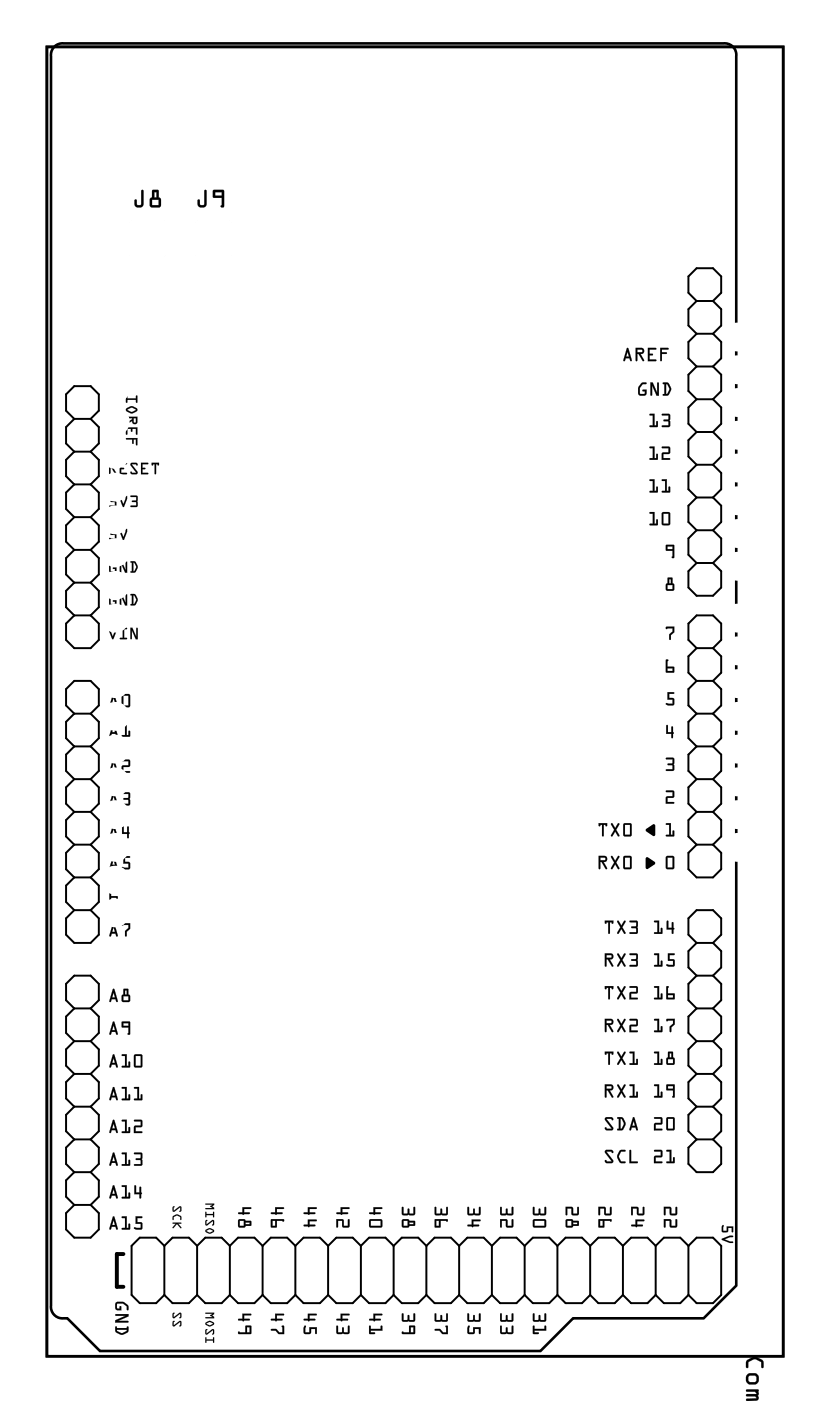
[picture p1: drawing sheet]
<svg xmlns="http://www.w3.org/2000/svg" width="64mm" height="109mm" viewBox="0 0 64 109" stroke-linecap="round" stroke-linejoin="round" font-family="sans-serif">
<path d="M3.6 3.6h57.1v101.6h-57.1zM4.1 3.7a.9 .9 0 0 1 .9-.3h51.1a.9 .9 0 0 1 1 1v95.3l-2.5 2.5h-10.2l-2.5 2.6h-34.1l-2.6-2.6a.97 .97 0 0 1-1.2-1v-96.8v-.4z" fill="none" stroke="#000" stroke-width=".2"/>
<g fill="#000">
<path d="M51.6 58.8h.6h.1v.9l-.1 .1h-.6l.1-.1h.5l-.1-.3-.3-.1 .3-.1 .1-.3h-.5zM51.8 53.7h.5l-.4 .1v.3l.4 .1v.4l-.4 .1a.11 .11 0 0 1-.2 0 .11 .11 0 0 1 0-.2l.5 .1v-.3h-.4zM51.6 48.6h.7v.4l-.3 .3v.3h-.1v-.4l.3-.2v-.3l-.5 .1zM51.7 56.2l.1 .1v.5h.3v-.4h.1l.1 .4-.2 .4v-.3h-.4zM50.1 66.5h.1l.6 .4-.6 .5-.1-.1zM50.1 64.3l.5-.4 .2 .1v.8h-.2l-.5-.3zM51.6 63.9l.4-.1v.9h.2v-.3v.5l-.6-.1 .1-.1h.2v-.7h-.2zM51.6 61.3h.6l.1 .1-.1 .4-.4 .1v.3h.4v.1h-.6l.1-.5h.5v-.4h-.5z"/>
<path d="M11 14.7l.1 .1v1a.37 .37 0 0 1-.3 .3 .37 .37 0 0 1-.4-.3v-.2a.1 .1 0 0 1 .1-.1 .1 .1 0 0 1 .1 .1v.3h.3zM11 14.8v1.1h-.4l-.1-.4h-.1v.3a.35 .35 0 0 0 .4 .3 .35 .35 0 0 0 .3-.3v-1zM11.8 14.7l.5 .1v.5l.2 .2v.4l-.1 .2h-.6l-.2-.1v-.5l.2-.2zM11.8 14.8v.5l-.2 .2v.5l.2 .1h.6l.1-.2v-.4l-.2-.2v-.5zM11.8 15.5v.4h.5v-.4zM11.8 15.5h.5v.4h-.5zM12 14.9v.4h.1v-.4zM12 14.9h.1v.4h-.1z"/>
<path d="M11 14.8h.1v1a.36 .36 0 0 1-.3 .3 .36 .36 0 0 1-.4-.3v-.3h.1h.1v.4h.3zM11.8 14.8h.5v.5l.2 .2v.4l-.1 .2h-.6l-.2-.1v-.5l.2-.2zM11.8 15.5v.4h.5v-.4zM12 14.9v.4h.1v-.4z"/>
<path d="M15.9 14.7l.1 .1v1a.37 .37 0 0 1-.3 .3 .37 .37 0 0 1-.4-.3v-.2a.1 .1 0 0 1 .1-.1 .1 .1 0 0 1 .1 .1v.3h.3zM15.9 14.8l-.1 1.1h-.3l-.1-.4h-.1v.3a.35 .35 0 0 0 .4 .3 .35 .35 0 0 0 .3-.3v-1zM16.5 14.7l.9 .1v1.2l-.2 .1a.09 .09 0 0 1-.1-.1 .09 .09 0 0 1 .1-.1v-.6h-.7zM16.5 14.8v.5h.7v.6l-.1 .1 .2 .1 .1-1.3zM16.7 14.9v.3h.5v-.3zM16.7 14.9h.5v.3h-.5z"/>
<path d="M15.9 14.8h.1v1a.36 .36 0 0 1-.3 .3 .36 .36 0 0 1-.4-.3v-.3h.1h.1v.4h.3zM16.5 14.8h.9l-.1 1.3-.2-.1 .1-.1v-.6h-.7zM16.7 14.9v.3h.5v-.3z"/>
<path d="M3.6 3.6v101.6h57.1v-101.6zM3.6 3.6h57.1v101.6h-57.1z"/>
<path d="M8.5 35.9h.4a.21 .21 0 0 1 .1 .2 .21 .21 0 0 1-.2 .2l.2 .5h-.1l-.2-.5h-.1v.4l-.1 .1zM8.5 35.9v.9l.1-.1v-.4h.1l.2 .5 .1-.1-.2-.4a.2 .2 0 0 0 .2-.2 .2 .2 0 0 0-.1-.2zM8.6 36v.2l.3-.1v-.1zM8.6 36h.3v.1l-.3 .1zM9.3 35.9h.6l-.1 .1h-.4v.3h.2l-.2 .1v.3h.4v.1h-.5zM9.3 35.9v.9h.5v-.1h-.4v-.3l.2-.1h-.2v-.3h.4v-.1zM10.1 35.9h.4l.2 .1-.1 .1-.1-.1h-.3l.5 .6-.1 .2h-.3l-.2-.1 .1-.1 .1 .1h.3l-.5-.6zM10.2 35.9l-.1 .2 .5 .6h-.3l-.1-.1-.1 .1 .2 .1h.3l.1-.2-.5-.6h.3l.1 .1 .1-.1-.2-.1zM10.9 35.9h.6l-.1 .1h-.4v.3h.3l-.3 .1v.3h.5v.1h-.6zM10.9 35.9v.9h.6v-.1h-.5v-.3l.3-.1h-.3v-.3h.4l.1-.1zM11.8 35.9h.5v.2l-.2-.1v.8l-.1-.1v-.7l-.2 .1zM11.8 35.9v.2l.2-.1v.7l.1 .1v-.8l.2 .1v-.2z"/>
<path d="M8.5 38.4h.4l.1 .1v.7v.1h-.5v-.1h.4v-.2l-.3-.1 .3-.1v-.3h-.4zM8.5 38.5h.4v.3l-.3 .1h.3v.3h-.4v.1h.5v-.1v-.7zM9.3 38.4l.1 .1 .2 .6 .1-.6h.2v.2l-.3 .6h-.1l-.2-.6zM9.3 38.5v.2l.2 .6h.1l.3-.6-.1-.2h-.1l-.1 .6-.2-.6zM10.1 38.4h.5l.1 .1v.7l-.1 .1h-.5l.1-.1h.4l-.1-.2-.3-.1 .3-.1 .1-.3h-.5zM10.1 38.5h.5v.3l-.4 .1h.3l.1 .3h-.4l-.1 .1h.5l.1-.1v-.7z"/>
<path d="M8.5 35.9h.4a.21 .21 0 0 1 .1 .2 .21 .21 0 0 1-.2 .2l.2 .4-.1 .1-.2-.5h-.1v.4l-.1 .1zM8.6 36v.2l.3-.1v-.1zM9.3 35.9h.5v.1h-.4v.3h.2l-.2 .1v.3h.4v.1h-.5zM10.1 35.9h.4l.2 .1-.1 .1-.1-.1h-.3l.5 .6-.1 .2h-.3l-.2-.1 .1-.1v.1h.4l-.5-.6zM10.9 35.9h.6l-.1 .1h-.4v.3h.3l-.3 .1v.3h.5v.1h-.6zM11.8 35.9h.5v.2l-.2-.1v.8l-.1-.1v-.7l-.2 .1z"/>
<path d="M8.5 38.4h.4l.1 .1v.7v.1h-.5v-.1h.4v-.2l-.3-.1 .3-.1v-.3h-.4zM9.3 38.4l.1 .1 .2 .6 .1-.6h.1l.1 .2-.3 .6h-.1l-.2-.6zM10.1 38.4h.5l.1 .1v.7l-.1 .1h-.5l.1-.1h.4l-.1-.2-.3-.1 .3-.1 .1-.3h-.5z"/>
<path d="M9.8 30.7h.1v.2h.6v-.2h.1l.1 .5h-.2v-.2h-.6v.2h-.1zM9.8 31.7l.5-.2 .3 .2 .1 .1-.5 .3-.4-.2zM9.9 31.8l.3 .2 .3-.2-.3-.2zM9.8 32.3h.9v.4a.21 .21 0 0 1-.3 .2 .21 .21 0 0 1-.2-.2l-.4 .2v-.1l.4-.3v-.1h-.4zM10.4 32.4v.3l.1 .1v-.4zM9.8 33.1h.9v.6h-.2v-.4h-.2l-.1 .2v-.2h-.3v.4h-.1zM9.8 34h.9v.5h-.2v-.4h-.1l-.1 .3-.1-.3h-.4z"/>
<path d="M9.8 30.7h.1v.2h.6v-.2h.1l.1 .5h-.2v-.2h-.6v.2h-.1zM9.8 30.7v.5l.1-.2h.6l.1 .2v-.5l-.1 .2h-.6v-.2zM9.8 31.7l.5-.2 .3 .2 .1 .1-.6 .3-.3-.2zM9.8 31.7v.2l.4 .2 .1-.1 .3-.2v-.2l-.3-.1zM9.9 31.8l.3 .1 .3-.1-.3-.2zM9.9 31.8l.3-.2 .3 .2-.3 .2zM9.8 32.3h.9v.4a.21 .21 0 0 1-.3 .2 .21 .21 0 0 1-.2-.2l-.4 .2v-.1l.4-.3v-.1h-.4zM9.8 32.3v.1h.5v.1l-.5 .3v.1l.5-.3a.2 .2 0 0 0 .1 .3 .2 .2 0 0 0 .3-.2v-.4zM10.4 32.4v.3l.1 .1v-.4zM10.4 32.4h.1v.4l-.1-.1zM9.8 33.1h.9v.6h-.2v-.4h-.2l-.1 .2v-.2h-.3v.4h-.1zM9.8 33.1v.6h.1v-.4h.3v.2l.1-.2h.2l.1 .4 .1-.6zM9.8 34h.9v.5h-.2v-.4h-.1l-.1 .3-.1-.3h-.4zM9.8 34v.1h.5v.3l.1-.3h.1l.1 .4 .1-.5z"/>
<path d="M48.6 27h.1l.3 .9v.1h-.1l-.1-.2h-.3l-.1 .2h-.1zM48.6 27l-.3 .9 .1 .1 .1-.2h.3l.2 .2-.3-1zM48.7 27.3l-.1 .4h.2zM48.7 27.3l.1 .4h-.3zM49.3 27h.4a.24 .24 0 0 1 .3 .3 .24 .24 0 0 1-.3 .2l.2 .5h-.1l-.3-.5h-.1v.4l-.1 .1zM49.3 27v1l.1-.1v-.5h.1l.3 .6h.1l-.2-.6a.23 .23 0 0 0 .2-.1 .23 .23 0 0 0-.2-.3zM49.4 27.1v.2h.4v-.2zM49.4 27.1h.4v.2h-.4zM50.2 27h.7l-.1 .1h-.4v.3l.2 .1-.2 .1v.3h.5v.1h-.7zM50.2 27v1h.7v-.1h-.5v-.3l.2-.1-.2-.1v-.3h.4l.1-.1zM51.2 27h.6h.1l-.1 .1h-.5v.2l.4 .1v.1h-.4v.4v.1l-.1-.1zM51.2 27l.1 1v-.6h.4l-.4-.1v-.2l.5-.1z"/>
<path d="M48.6 27h.1l.3 1-.2-.2h-.3v.2h-.2zM48.7 27.3l-.1 .4h.2zM49.3 27h.4a.24 .24 0 0 1 .2 .3 .24 .24 0 0 1-.2 .2l.2 .5h-.1l-.3-.5h-.1v.4l-.1 .1zM49.4 27.1v.2h.4v-.2zM50.2 27h.7l-.1 .1h-.4v.3l.2 .1-.2 .1v.3h.5v.1h-.7zM51.2 27h.7l-.6 .1v.2l.4 .1-.4 .1v.5l-.1-.1z"/>
<path d="M49.7 29.7h.2h.2v.1h-.3l-.2 .3 .1 .5 .3-.1v-.1h-.2v-.2h.3v.4l-.1 .1h-.4l-.1-.1v-.6zM49.7 29.7a.68 .68 0 0 0-.1 1h.4l.1-.2v-.3h-.2l-.1 .1h.2v.2h-.4v-.5l.2-.2 .3-.1h-.2zM50.4 29.7h.2l.4 .8v-.8h.1v1h-.2l-.3-.8v.7l-.2 .1zM50.4 29.7v.9h.2v-.7l.3 .8h.2v-1h-.1v.8l-.4-.8zM51.4 29.7h.4l.2 .4v.2l-.2 .4h-.4l.1-.1v-.8h-.1zM51.4 29.7v.1h.1v.8h-.1l.4 .1 .2-.4v-.3l-.2-.3zM51.7 29.8v.8l.2-.4-.1-.4zM51.6 29.8h.2l.1 .4-.2 .4z"/>
<path d="M49.7 29.7h.2h.2l-.3 .1-.2 .2v.5l.4 .1v-.2l-.2-.1 .3-.1v.4l-.1 .1h-.3l-.2-.2a.71 .71 0 0 1 .2-.8zM50.4 29.7h.2l.4 .8v-.8h.1v1h-.2l-.3-.8v.7h-.2zM51.4 29.7h.4a.6 .6 0 0 1 .1 .9l-.1 .1-.4-.1h.1v-.8h-.1zM51.7 29.8v.8l.2-.4-.1-.4z"/>
<path d="M50.4 37.2h.4v.9h.1v-.3l.1-.1v.5h-.6v-.1h.2v-.8h-.2zM50.4 37.2v.1h.2v.8h-.2v.1h.6v-.5l-.1 .1v.3h-.2l.1-.9zM51.3 37.2h.4v.9h.1v-.3l.1-.1v.5h-.6v-.1h.3v-.8h-.3zM51.3 37.2l.1 .1h.2v.8h-.2l-.1 .1h.6v-.5l-.1 .1v.3h-.1v-.9z"/>
<path d="M50.4 34.6h.4v.9h.1v-.3h.1v.5l-.6-.1v-.1h.2v-.7h-.2zM50.4 34.7v.1h.2v.7h-.2v.1l.6 .1v-.5h-.1v.3h-.2l.1-.9zM51.3 34.6h.5l.2 .1-.1 .5h-.5v.3h.5v.2h-.6v-.6h.5v-.3h-.5zM51.3 34.7l.1 .1h.4v.3h-.4l-.1 .6h.6v-.2h-.5v-.3h.5l.1-.5-.2-.1z"/>
<path d="M50.4 32.1h.4v.9h.1v-.3h.1v.4h-.6v-.1h.2v-.8h-.2zM50.4 32.1v.1h.2v.8h-.2v.1h.6v-.4h-.1v.3h-.2l.1-.9zM51.3 32.1h.5l.2 .1v.8l-.1 .1h-.6l.1-.1h.4v-.3l-.4-.1 .4-.1v-.3h-.5zM51.3 32.1l.1 .1h.4v.3l-.4 .1 .4 .1v.3h-.4l-.1 .1h.6l.1-.1v-.8l-.2-.1z"/>
<path d="M50.4 37.2h.4v.9h.1v-.3l.1-.1v.5h-.6v-.1h.2v-.8h-.2zM51.3 37.2h.4v.9h.1v-.3l.1-.1v.5h-.6l.1-.1h.2v-.8h-.2z"/>
<path d="M50.4 34.7l.4-.1v.9h.1v-.3h.1v.5l-.6-.1v-.1h.2v-.7h-.2zM51.3 34.7l.5-.1 .2 .1-.1 .5h-.5v.3h.5v.2h-.6l.1-.6h.4v-.3h-.4z"/>
<path d="M50.4 32.1h.4v.9h.1v-.3h.1v.4h-.6v-.1h.2v-.8h-.2zM51.3 32.1h.5l.2 .1v.8l-.1 .1h-.6l.1-.1h.4v-.3l-.4-.1 .4-.1v-.3h-.4z"/>
<path d="M8.6 41h.4v.1h-.3v.3h.3v.5l-.5-.1v-.1l.4 .1v-.3h-.3zM8.6 41v.5h.3v.3l-.4-.1a.1 .1 0 0 0 0 .2 .1 .1 0 0 0 .2 0l.3-.1v-.4h-.3v-.3l.3-.1zM9.3 41h.1l.2 .7 .1-.7h.2v.2l-.3 .7-.1-.1-.2-.5zM9.3 41v.2l.2 .6 .1 .1 .3-.7-.1-.2h-.1l-.1 .7-.2-.7z"/>
<path d="M8.5 48.7h.1l.1 .7 .2-.7h.1v.3l-.2 .6-.1-.1-.2-.5zM8.5 48.7v.3l.2 .5 .1 .1 .2-.7v-.2h-.1l-.2 .7-.1-.7zM9.3 48.7h.6l-.1 .1h-.2v.7h.2v.1l-.5-.1h.2v-.7h-.2zM9.3 48.7v.1h.2v.7h-.2l.5 .1v-.1h-.2v-.7l.2-.1zM10.1 48.7h.2l.3 .7v-.7h.1v.9h-.2l-.3-.7v.6h-.1zM10.1 48.7v.8h.1v-.6l.3 .7h.2v-.9h-.1v.7l-.3-.7z"/>
<path d="M8.7 46.1h.3v.1h-.2l-.2 .3v.3h.3v-.1h-.1v-.1l.2-.1v.4l-.1 .1h-.3l-.1-.1v-.5zM8.7 46.1a.59 .59 0 0 0-.1 .8h.3l.1-.1v-.2h-.2l.1 .1v.1h-.3v-.4l.2-.2 .2-.1zM9.3 46.1h.1l.3 .7v-.7h.2v.9h-.2l-.3-.7v.6h-.1zM9.3 46.1v.8h.1v-.6l.3 .7h.2l-.1-.9h-.1v.7l-.3-.7zM10.1 46.1h.4l.2 .4-.3 .5-.3-.1 .1-.1v-.6h-.1zM10.1 46.1l.1 .1v.6l-.1 .1h.3l.3-.3v-.2l-.2-.3zM10.3 46.2v.6l.3-.3zM10.3 46.2h.1l.2 .3-.2 .3z"/>
<path d="M8.7 43.6h.3l-.2 .1-.2 .2v.4h.3v-.2h-.1v-.1h.2v.3l-.1 .1h-.3l-.1-.1v-.4zM8.7 43.6a.59 .59 0 0 0-.1 .8h.3l.1-.2v-.2h-.2v.1h.1v.2h-.3v-.4l.2-.3h.2zM9.3 43.5h.1l.3 .7v-.6h.2v.8h-.2l-.3-.7v.7h-.1zM9.3 43.5v.9h.1v-.7l.3 .7h.2l-.1-.8h-.1v.6l-.3-.7zM10.1 43.5h.4l.2 .4-.3 .5h-.3l.1-.1v-.7h-.1zM10.1 43.5l.1 .1v.7l-.1 .1h.3l.3-.3v-.2l-.2-.3zM10.3 43.6v.7l.3-.3zM10.3 43.6l.1 .1 .2 .3-.2 .3z"/>
<path d="M8.6 41h.4l-.3 .1v.3h.3v.4l-.3 .1a.1 .1 0 0 1-.2 0 .1 .1 0 0 1 0-.2l.4 .1v-.3h-.3zM9.3 41h.1l.2 .7 .1-.7h.1l.1 .2-.3 .7-.1-.1-.2-.6z"/>
<path d="M8.5 48.7h.1l.1 .7 .2-.7h.1v.2l-.2 .7-.1-.1-.2-.5zM9.3 48.7h.6l-.1 .1h-.2v.7h.2v.1l-.5-.1h.2v-.7h-.2zM10.1 48.7h.2l.3 .7v-.7h.1v.9h-.2l-.3-.7v.6h-.1z"/>
<path d="M8.7 46.1h.1h.2l-.2 .1-.2 .2v.4h.3v-.1l-.2-.1h.3v.3h-.1l-.3 .1-.1-.2a.61 .61 0 0 1 .2-.7zM9.3 46.1h.1l.3 .7v-.7h.2v.9h-.2l-.3-.7v.6h-.1zM10.1 46.1h.4a.52 .52 0 0 1 0 .8l-.1 .1-.3-.1 .1-.1v-.6zM10.3 46.2l.1 .6 .2-.3z"/>
<path d="M8.7 43.6l.1-.1 .2 .1h-.2l-.2 .3v.4h.3v-.2l-.2-.1h.3v.3l-.1 .1h-.3l-.1-.2a.61 .61 0 0 1 .2-.6zM9.3 43.5h.1l.3 .7v-.6h.2v.8h-.2l-.3-.7v.7h-.1zM10.1 43.5l.4 .1a.52 .52 0 0 1 0 .7l-.1 .1h-.3l.1-.1v-.7zM10.3 43.6l.1 .7 .2-.3z"/>
<path d="M8.8 53.8l.1 .1 .2 .9v.1l-.1-.1v-.2h-.3l-.1 .2h-.1zM8.8 53.8l-.3 1h.1l.1-.2h.3l.1 .2-.2-.9zM8.8 54.1l-.1 .4h.2zM8.8 54.1l.1 .4h-.2zM9.5 53.9l.5-.1 .1 .1v.8l-.1 .2h-.4l-.2-.1zM9.5 53.9l-.1 .9h.2h.4l.1-.1v-.8l-.1-.1zM9.6 54v.7h.4v-.7zM9.6 53.9h.4v.8h-.4z"/>
<path d="M8.8 56.1l.1 .1 .2 .9h-.1v-.2h-.3l-.1 .2h-.1zM8.8 56.1l-.3 1h.1l.1-.2h.3l.1 .2-.2-.9zM8.8 56.4l-.1 .4h.2zM8.8 56.4l.1 .4h-.2zM9.4 56.1h.4v.9h.2v-.3h.1v.4h-.7l.1-.1h.2v-.8h-.2zM9.5 56.1v.1h.2v.8h-.2l-.1 .1h.6v-.4v.3h-.2v-.9z"/>
<path d="M8.8 58.9h.1l.2 1h-.1v-.2h-.3l-.1 .2h-.1zM8.8 58.9l-.3 1h.1l.1-.2h.3l.1 .2-.2-.9zM8.8 59.2l-.1 .4h.2zM8.8 59.2l.1 .4h-.2zM9.4 58.9h.6l.1 .1v.5h-.5v.3h.5v.1h-.7l.1-.5h.5v-.4h-.5zM9.5 58.9v.1h.5v.4h-.5l-.1 .5h.6v-.1h-.4v-.3l.4-.1 .1-.4-.1-.1z"/>
<path d="M8.8 53.8l.1 .1 .2 .9-.1-.2h-.3l-.1 .2h-.1zM8.8 54.1l-.1 .4h.2zM9.5 53.9l.5-.1 .1 .1v.8l-.1 .1-.4 .1-.2-.1zM9.6 54v.7h.4v-.7z"/>
<path d="M8.8 56.1l.1 .1 .2 .9-.1-.2h-.3l-.1 .2h-.1zM8.8 56.4l-.1 .4h.2zM9.5 56.1h.3v.9h.2v-.3v.4h-.6l.1-.1h.2v-.8h-.2z"/>
<path d="M8.8 58.9l.1 .1 .2 .9-.1-.2h-.3l-.1 .2h-.1zM8.8 59.2l-.1 .4h.2zM9.5 58.9h.5l.1 .1v.4l-.5 .1v.3h.4v.1h-.6l.1-.5h.5v-.4h-.5z"/>
<path d="M50.4 39.7h.4v.9h.1v-.3h.1v.4h-.6v-.1h.2v-.8h-.2zM50.4 39.7v.1h.2v.8h-.2v.1h.6v-.4h-.1v.3h-.2l.1-.9zM51.3 39.7h.5l.2 .1v.8l-.1 .1h-.5h-.1zM51.4 39.8l-.1 .9h.1h.5l.1-.1v-.8l-.2-.1zM51.4 39.8v.8h.4v-.8zM51.4 39.8h.4v.8h-.4z"/>
<path d="M50.4 39.7h.4v.9h.1v-.3h.1v.4h-.6v-.1h.2v-.8h-.2zM51.4 39.8l.4-.1 .2 .1v.8l-.1 .1h-.5h-.1zM51.4 39.8v.8h.4v-.8z"/>
<path d="M51.6 58.8h.6h.1v.9l-.1 .1h-.6l.1-.1h.5l-.1-.3-.3-.1 .3-.1 .1-.3h-.5zM51.7 58.8v.1h.5l-.1 .3-.3 .1 .3 .1 .1 .3h-.5h-.1l.6 .1 .1-.1v-.9h-.1z"/>
<path d="M51.8 53.7h.5l-.1 .1h-.3v.3l.4 .1v.4l-.1 .1-.6-.1 .1-.1 .5 .1v-.3h-.4zM51.8 53.7v.6h.4v.3l-.5-.1a.11 .11 0 0 0 0 .2 .11 .11 0 0 0 .2 0l.4-.1v-.4l-.4-.1v-.3l.4-.1z"/>
<path d="M51.6 51.2h.2v.5h.5l-.1 .5-.6-.1zM51.7 51.2l-.1 .9 .6 .1 .1-.5h-.5v-.5zM51.8 51.8v.2h.4v-.2zM51.8 51.8h.4v.2h-.4z"/>
<path d="M51.6 48.6h.7v.4l-.3 .3v.3h-.1v-.4l.3-.2v-.3l-.5 .1zM51.7 48.6v.2l.5-.1v.3l-.3 .2v.4h.1v-.3l.3-.3v-.4z"/>
<path d="M51.8 44.8h.4v.4l.1 .2v.3l-.1 .1h-.4l-.2-.1v-.3l.2-.2zM51.8 44.8v.4l-.2 .2v.3l.2 .1h.4l.1-.4-.2-.2v-.4zM51.8 45.4v.3h.4v-.3zM51.8 45.4h.4v.3h-.4zM51.9 44.9v.3h.1v-.3zM51.9 44.9h.1v.3h-.1z"/>
<path d="M51.6 42.3h.7l-.1 1-.1-.1 .1-.1v-.4h-.6zM51.7 42.3l-.1 .4h.6l-.1 .5 .1 .1 .1-1zM51.8 42.4v.2h.4v-.2zM51.8 42.4h.4v.2h-.4z"/>
<path d="M51.6 51.2h.2v.5h.5l-.1 .5-.6-.1zM51.8 51.8v.2h.4v-.2z"/>
<path d="M51.8 44.8h.3l.1 .4 .1 .2-.1 .4h-.4l-.2-.1v-.3l.2-.2zM51.8 45.4v.3h.4v-.3zM51.9 44.9v.3h.1v-.3z"/>
<path d="M51.6 42.3h.7l-.1 1-.1-.1 .1-.5h-.6zM51.8 42.4v.2h.4v-.2z"/>
<path d="M51.7 56.2l.1 .1v.5h.3v-.4h.1v.4h.1l-.2 .5v-.1v-.3h-.4zM51.7 56.2v.7h.4v.3l.1-.4v-.4h-.1v.4h-.3v-.5z"/>
<path d="M8.8 61.5h.1l.2 .9v.1l-.1-.1v-.2h-.3l-.1 .3-.1-.1zM8.8 61.5l-.3 .9 .1 .1 .1-.3h.3l.1 .3-.2-1zM8.8 61.8l-.1 .3h.2zM8.8 61.7l.1 .4h-.2zM9.4 61.5l.6-.1 .1 .1v.8l-.1 .2-.6-.1 .1-.1h.5l-.1-.2-.3-.1 .3-.1 .1-.3h-.5zM9.5 61.5v.1h.5l-.1 .3-.3 .1h.3l.1 .3h-.5l-.1 .1 .6 .1 .1-.2v-.8l-.1-.1z"/>
<path d="M8.8 64h.1l.2 .9v.1h-.1v-.2h-.3l-.1 .2h-.1zM8.8 64l-.3 .9 .1 .1 .1-.2h.3l.1 .2-.2-1zM8.8 64.3l-.1 .4h.2zM8.8 64.3l.1 .4h-.2zM9.5 64h.1v.5h.3v-.4h.1v.4l.1 .1-.1 .4h-.1v-.3h-.4zM9.5 64v.7h.4v.3l.2-.4-.1-.5h-.1v.5h-.3v-.6z"/>
<path d="M8.8 66.4h.1l.2 1h-.1v-.2h-.3l-.1 .2h-.1zM8.8 66.4l-.3 1h.1l.1-.2h.3l.1 .2-.2-1zM8.8 66.7l-.1 .4h.2zM8.8 66.7l.1 .4h-.2zM9.6 66.4h.5v.1h-.4v.3l.4 .1v.4l-.1 .1-.6-.1 .1-.1 .5 .1v-.3h-.4zM9.6 66.4v.6h.4v.3l-.5-.1a.11 .11 0 0 0 0 .2 .11 .11 0 0 0 .2 0l.4-.1v-.4h-.4v-.4h.4z"/>
<path d="M8.8 71.6h.1l.2 1h-.1v-.2h-.3l-.1 .2h-.1zM8.8 71.6l-.3 1h.1l.1-.2h.3l.1 .2-.2-.9zM8.8 71.9l-.1 .4h.2zM8.8 71.9l.1 .4h-.2zM9.4 71.6h.7v.4l-.3 .3v.3h-.1v-.4l.3-.2v-.3l-.5 .1zM9.5 71.6v.2l.5-.1v.3l-.3 .2v.4h.1v-.3l.3-.3v-.4z"/>
<path d="M8.8 76.7h.1l.2 .9v.1h-.1v-.2h-.3l-.1 .2h-.1zM8.8 76.7l-.3 .9 .1 .1 .1-.2h.3l.1 .2-.2-1zM8.8 77l-.1 .4h.2zM8.8 77l.1 .4h-.2zM9.6 76.7h.4v.4l.1 .2v.3l-.1 .1h-.4l-.2-.1v-.3l.2-.2zM9.6 76.7v.4l-.2 .2v.3l.2 .1h.4l.1-.4-.1-.2-.1-.4zM9.6 77.3v.3h.4v-.3zM9.6 77.3h.4v.3h-.4zM9.7 76.8v.3h.1v-.3zM9.7 76.8h.1v.3h-.1z"/>
<path d="M8.5 69h.2l-.1 .5h.5v.5l-.6-.1zM8.5 69v.9l.6 .1v-.5h-.5l.1-.5zM8.6 69.6v.2h.4v-.2zM8.6 69.6h.4v.2h-.4z"/>
<path d="M8.8 61.5h.1l.2 1-.1-.3h-.3l-.1 .2h-.1zM8.8 61.7l-.1 .4h.2zM9.5 61.5l.5-.1 .1 .1v.8l-.1 .2-.6-.1 .1-.1h.5l-.1-.3h-.3l.3-.1 .1-.3h-.5z"/>
<path d="M8.8 64h.1l.2 1-.1-.2h-.3l-.1 .2h-.1zM8.8 64.3l-.1 .4h.2zM9.5 64h.1v.5h.3v-.4h.1l.1 .5-.1 .4h-.1v-.3h-.4z"/>
<path d="M8.8 66.4h.1l.2 1-.1-.2h-.3l-.1 .2h-.1zM8.8 66.7l-.1 .4h.2zM9.6 66.4l.5 .1h-.4v.3l.4 .1v.4l-.4 .1a.11 .11 0 0 1-.2 0 .11 .11 0 0 1 0-.2l.5 .1v-.3h-.4z"/>
<path d="M8.8 71.6h.1l.2 1-.1-.2h-.3l-.1 .2h-.1zM8.8 71.9l-.1 .4h.2zM9.5 71.6h.6v.4l-.3 .3v.3h-.1v-.4l.3-.2v-.3l-.5 .1z"/>
<path d="M8.8 76.7h.1l.2 1-.1-.2h-.3l-.1 .2h-.1zM8.8 77l-.1 .4h.2zM9.6 76.7h.4v.4l.1 .2-.1 .4h-.4l-.2-.1v-.3l.2-.2zM9.6 77.3v.3h.4v-.3zM9.7 76.8v.3h.1v-.3z"/>
<path d="M8.5 69h.2l-.1 .5h.5v.5l-.6-.1zM8.6 69.6v.2h.4v-.2z"/>
<path d="M46.4 63.8h.7l-.1 .3-.2-.1v.9l-.1-.1v-.8l-.2 .1zM46.4 63.8l.1 .3v-.1h.2v.8l.1 .1v-.9h.2v.1l.1-.3zM47.4 63.9h.1l.2 .3 .2-.3h.1l-.2 .5 .2 .4v.1l-.3-.4-.2 .3h-.1l.2-.4zM47.4 63.9l.2 .5-.2 .4h.1l.2-.3 .3 .4v-.1l-.2-.4 .2-.5h-.1l-.2 .3-.2-.3zM48.4 63.9l.5-.1 .1 .1v.8l-.1 .2h-.4l-.2-.1zM48.4 63.9l-.1 .9 .2 .1h.4l.1-.2v-.8l-.1-.1zM48.5 64v.7h.4v-.7zM48.5 64h.4v.7h-.4z"/>
<path d="M46.4 66.4h.5a.24 .24 0 0 1 .2 .3 .24 .24 0 0 1-.3 .2l.3 .5h-.1l-.4-.5v.4l-.1 .1zM46.4 66.4l.1 1v-.1v-.5h.1l.4 .6h.1l-.3-.6a.23 .23 0 0 0 .3-.1 .23 .23 0 0 0-.2-.3zM46.6 66.5v.2h.3v-.2zM46.5 66.5h.4v.2h-.4zM47.4 66.4h.1l.2 .4 .2-.4h.1l-.2 .5 .2 .4v.1l-.3-.4-.2 .4h-.1l.2-.5zM47.4 66.4l.2 .5-.2 .5h.1l.2-.4 .3 .4v-.1l-.2-.4 .2-.5h-.1l-.2 .4-.2-.4zM48.4 66.4h.5l.1 .1v.8l-.1 .1h-.4l-.2-.1zM48.4 66.4l-.1 .9 .2 .1h.4l.1-.1v-.8l-.1-.1zM48.5 66.5v.8h.4v-.8zM48.5 66.5h.4v.8h-.4z"/>
<path d="M46.4 63.8h.7l-.1 .3-.2-.1v.9l-.1-.1v-.8l-.2 .1zM47.4 63.9h.1l.2 .3 .2-.3h.1l-.2 .5 .2 .4v.1l-.3-.4-.2 .3h-.1l.2-.4zM48.4 63.9l.5-.1 .1 .1v.8l-.1 .2h-.4l-.2-.1zM48.5 64v.7h.4v-.7z"/>
<path d="M46.4 66.4h.5a.24 .24 0 0 1 .2 .3 .24 .24 0 0 1-.3 .2l.3 .5h-.1l-.4-.5v.4l-.1 .1zM46.6 66.5v.2h.3v-.2zM47.4 66.4h.1l.2 .4 .2-.4h.1l-.2 .5 .2 .4v.1l-.3-.4-.2 .4h-.1l.2-.5zM48.4 66.4h.5l.1 .1v.8l-.1 .1h-.4l-.2-.1zM48.5 66.5v.8h.4v-.8z"/>
<path d="M46.9 76.5h.7l-.1 .2-.2-.1v.9l-.1-.1v-.8l-.3 .1zM46.9 76.5v.2l.1-.1h.2v.8l.1 .1v-.9h.1l.1 .1 .1-.2zM47.9 76.5h.1l.2 .4 .2-.4h.1l-.2 .5 .2 .4v.1l-.3-.4-.2 .4h-.1l.2-.5zM47.9 76.5l.2 .5-.2 .5h.1l.2-.4 .3 .4v-.1l-.2-.4 .2-.5h-.1l-.2 .4-.2-.4zM48.8 76.5h.5l.2 .1-.1 .4-.5 .1v.3h.5v.1h-.6v-.5l.5-.1v-.3h-.5zM48.8 76.5v.1h.5v.3l-.4 .1-.1 .5h.6v-.1h-.5v-.3l.5-.1v-.4l-.1-.1zM50.7 76.5h.4v.9h.1v-.3l.1-.1v.5h-.6v-.1h.3v-.8h-.3zM50.7 76.5l.1 .1h.2v.8h-.2l-.1 .1h.6v-.4h-.1v.3h-.1v-.9zM51.7 76.5h.2l-.1 .5 .5 .1v.4h-.6zM51.7 76.5v1h.6v-.4l-.5-.1 .1-.5zM51.8 77.2v.2h.4v-.2zM51.8 77.2h.4v.2h-.4z"/>
<path d="M46.9 79h.5a.24 .24 0 0 1 .2 .3 .24 .24 0 0 1-.3 .2l.3 .5h-.1l-.4-.5h-.1v.5l-.1 .1zM46.9 79v1h.1v-.5h.1l.3 .5h.1l-.2-.5a.23 .23 0 0 0 .3-.2 .23 .23 0 0 0-.2-.3zM47 79.2v.2l.4-.1v-.1zM47 79.1l.4 .1v.1l-.4 .1zM47.9 79h.1l.2 .4 .2-.4 .1 .1-.2 .4 .2 .4v.2l-.3-.4-.2 .3h-.1l.2-.5zM47.9 79l.2 .5-.2 .5h.1l.2-.3 .3 .3v-.1l-.2-.4 .2-.4h-.1l-.2 .3-.2-.3zM48.8 79h.5l.2 .1-.1 .5h-.5v.3h.5v.2h-.6v-.6h.5v-.3h-.5zM48.8 79v.1h.5v.4h-.4l-.1 .6 .6-.1v-.1h-.5v-.3h.5v-.5l-.1-.1zM50.7 79h.4v.9h.1v-.3h.1v.5l-.6-.1v-.1h.3v-.7h-.3zM50.7 79l.1 .1h.2v.8h-.2l-.1 .1h.6v-.4h-.1v.3h-.1v-.9zM51.7 79h.6v.5l-.2 .2-.1 .4-.1-.1v-.4l.3-.2v-.2h-.5zM51.7 79v.2l.5-.1v.3l-.3 .2v.4h.1l.1-.3 .2-.3v-.4z"/>
<path d="M46.9 73.9h.5a.24 .24 0 0 1 .2 .3 .24 .24 0 0 1-.3 .2l.3 .5-.1 .1-.4-.6h-.1v.5l-.1 .1zM46.9 73.9v1.1l.1-.1v-.5h.1l.3 .5h.1l-.2-.5a.23 .23 0 0 0 .3-.2 .23 .23 0 0 0-.2-.3zM47 74.1v.2l.4-.1v-.1zM47 74.1h.4v.1l-.4 .1zM47.9 74h.1l.2 .3 .2-.3h.1l-.2 .5 .2 .4v.1l-.3-.4-.2 .3h-.1l.2-.4zM47.9 74l.2 .5-.2 .4h.1l.2-.3 .3 .4v-.1l-.2-.4 .2-.5h-.1l-.2 .3-.2-.3zM48.8 74l.5-.1 .2 .1v.8l-.1 .2-.6-.1 .1-.1h.4v-.3h-.4l.4-.1v-.3h-.5zM48.8 74v.1h.5v.3l-.4 .1h.4v.3h-.4l-.1 .1 .6 .1 .1-.2-.1-.8-.1-.1zM50.7 74l.4-.1v.9h.1v-.3h.1v.5l-.6-.1v-.1h.3v-.7h-.3zM50.7 74l.1 .1h.2v.7h-.2l-.1 .1 .6 .1v-.5h-.1v.3h-.1v-.9zM51.8 73.9l.5 .1v.1h-.4v.3l.4 .1v.3l-.1 .2-.5-.1v-.1h.5v-.3h-.4zM51.8 73.9v.6h.4v.3h-.4a.11 .11 0 0 0-.1 .2 .11 .11 0 0 0 .2 0l.4-.1v-.4l-.4-.1v-.3l.4-.1z"/>
<path d="M46.9 71.4h.7l-.1 .2-.2-.1v.9h-.1v-.9l-.3 .1zM46.9 71.4v.2l.1-.1h.2v.9h.1v-.9h.1l.1 .1 .1-.2zM47.9 71.4h.1l.2 .4 .2-.4h.1l-.2 .5 .2 .4v.1l-.3-.4-.2 .4h-.1l.2-.5zM47.9 71.4l.2 .5-.2 .5h.1l.2-.4 .3 .4v-.1l-.2-.4 .2-.5h-.1l-.2 .4-.2-.4zM48.8 71.4h.5l.2 .1v.8l-.1 .1h-.6l.1-.1h.4v-.3l-.4-.1 .4-.1v-.3h-.5zM48.8 71.4v.1h.5v.3l-.4 .1 .4 .1v.3h-.4l-.1 .1h.6l.1-.1-.1-.8-.1-.1zM50.7 71.4h.4v.9h.1v-.3h.1v.4h-.6v-.1h.3v-.8h-.3zM50.7 71.4l.1 .1h.2v.8h-.2l-.1 .1h.6v-.4h-.1v.3h-.1v-.9zM51.7 71.4h.1v.6h.3v-.5h.1v.5h.1l-.1 .4h-.1v-.3h-.4zM51.7 71.4v.7h.4v.3h.1l.1-.4-.1-.4h-.1v.4h-.3v-.6z"/>
<path d="M46.9 76.5h.7l-.1 .2-.2-.1v.9l-.1-.1v-.8l-.3 .1zM47.9 76.5h.1l.2 .4 .2-.4h.1l-.2 .5 .2 .4v.1l-.3-.4-.2 .4h-.1l.2-.5zM48.8 76.5h.5l.2 .1-.1 .4-.5 .1v.3h.5v.1h-.6v-.5l.5-.1v-.3h-.5zM50.7 76.5h.4v.9h.1v-.3l.1-.1v.5h-.6l.1-.1h.2v-.8h-.2zM51.7 76.5h.2l-.1 .5 .5 .1v.4h-.6zM51.8 77.2v.2h.4v-.2z"/>
<path d="M46.9 79h.5a.24 .24 0 0 1 .2 .3 .24 .24 0 0 1-.3 .2l.3 .5h-.1l-.4-.5h-.1v.5h-.1zM47 79.2v.2l.4-.1v-.1zM47.9 79l.1 .1 .2 .3 .2-.3h.1l-.2 .4 .2 .4v.1l-.3-.3-.2 .3h-.1l.2-.5zM48.8 79h.5l.2 .1-.1 .5h-.5v.3h.5v.1l-.6 .1v-.6h.5v-.3l-.5-.1zM50.7 79h.4v.9h.1v-.3h.1v.4h-.6l.1-.1h.2v-.7l-.2-.1zM51.7 79h.6v.4l-.2 .3-.1 .3h-.1v-.4l.3-.2v-.2h-.5z"/>
<path d="M46.9 73.9h.5a.24 .24 0 0 1 .2 .3 .24 .24 0 0 1-.3 .2l.3 .5-.1 .1-.4-.6h-.1v.5l-.1 .1zM47 74.1v.2l.4-.1v-.1zM47.9 74h.1l.2 .3 .2-.3h.1l-.2 .5 .2 .4v.1l-.3-.4-.2 .3h-.1l.2-.4zM48.8 74l.5-.1 .2 .1v.8l-.1 .2-.6-.1 .1-.1h.4v-.3h-.4l.4-.1v-.3h-.5zM50.7 74l.4-.1v.9h.1v-.3h.1v.5l-.6-.1 .1-.1h.2v-.7h-.2zM51.8 73.9l.5 .1-.4 .1v.3l.4 .1v.4l-.4 .1a.11 .11 0 0 1-.2 0 .11 .11 0 0 1 .1-.2h.4v-.3h-.4z"/>
<path d="M46.9 71.4h.7l-.1 .2-.2-.1v.9h-.1v-.9l-.3 .1zM47.9 71.4h.1l.2 .4 .2-.4h.1l-.2 .5 .2 .4v.1l-.3-.4-.2 .4h-.1l.2-.5zM48.8 71.4h.5l.2 .1v.8l-.1 .1h-.6l.1-.1h.4v-.3l-.4-.1 .4-.1v-.3h-.5zM50.7 71.4h.4v.9h.1v-.3h.1v.4h-.6l.1-.1h.2v-.8h-.2zM51.7 71.4h.1v.6h.3v-.4h.1l.1 .4-.1 .4h-.1v-.3h-.4z"/>
<path d="M51.7 66.4h.5l.1 .1v.8l-.1 .1h-.4l-.2-.1zM51.7 66.4l-.1 .9 .2 .1h.4l.1-.1v-.8l-.1-.1zM51.8 66.5v.8h.4v-.8zM51.8 66.5h.4v.8h-.4z"/>
<path d="M51.6 63.9l.4-.1v.9h.2v-.3v.5l-.6-.1 .1-.1h.2v-.7h-.2zM51.7 63.9v.1h.2v.7l-.2 .1h-.1l.6 .1v-.5v.3h-.2v-.9z"/>
<path d="M51.6 61.3h.6l.1 .1v.4l-.5 .1v.3h.4v.1h-.6l.1-.5h.5v-.4h-.5zM51.7 61.3v.1h.5v.4h-.5l-.1 .5h.6v-.1h-.4v-.3l.4-.1 .1-.4-.1-.1z"/>
<path d="M51.7 66.4h.5l.1 .1v.8l-.1 .1h-.4l-.2-.1zM51.8 66.5v.8h.4v-.8z"/>
<path d="M8.8 79.2l.1 .1 .2 .9v.1l-.1-.1v-.2h-.3l-.1 .2h-.1zM8.8 79.2l-.3 1h.1l.1-.2h.3l.1 .2-.2-.9zM8.8 79.5l-.1 .4h.2zM8.8 79.5l.1 .4h-.2zM9.4 79.2l.7 .1v1l-.2-.1 .1-.1v-.4h-.6zM9.5 79.2l-.1 .4 .6 .1-.1 .5h.1l.1-.9zM9.6 79.4v.2h.4v-.2zM9.6 79.3h.4v.3h-.4z"/>
<path d="M8.8 81.8h.1l.2 .9v.1h-.1v-.2h-.3l-.1 .2h-.1zM8.8 81.8l-.3 .9 .1 .1 .1-.2h.3l.1 .2-.2-1zM8.8 82.1l-.1 .3h.2zM8.8 82l.1 .4h-.2zM9.4 81.8h.4v.9h.2v-.3l.1-.1v.5h-.7l.1-.1h.2v-.8h-.2zM9.5 81.8v.1h.2v.8h-.2l-.1 .1h.6v-.5v.1v.3h-.2v-.9zM10.4 81.8h.5h.1l.1 .9-.1 .1h-.5l-.1-.1zM10.4 81.8v.9l.1 .1h.5v-.1v-.9h-.1zM10.5 81.9v.8h.4v-.8zM10.5 81.9h.4v.8h-.4z"/>
<path d="M8.8 84.3h.1l.2 1h-.1v-.2h-.3l-.1 .2h-.1zM8.8 84.3l-.3 1h.1l.1-.2h.3l.1 .2-.2-.9zM8.8 84.6l-.1 .4h.2zM8.8 84.6l.1 .4h-.2zM9.4 84.3h.4v.9h.2v-.3h.1v.4h-.7l.1-.1h.2v-.8h-.2zM9.5 84.3v.1h.2v.8h-.2l-.1 .1h.6v-.4v.3h-.2v-.9zM10.4 84.3h.4v.9h.1v-.3h.1v.4h-.6v-.1h.2v-.8h-.2zM10.4 84.3v.1h.3v.8h-.3v.1h.6v-.4h-.1v.3h-.1v-.9z"/>
<path d="M8.8 86.9h.1l.2 .9v.1l-.1-.1v-.2h-.3l-.1 .3-.1-.1zM8.8 86.9l-.3 .9 .1 .1 .1-.3h.3l.1 .3-.2-1zM8.8 87.1l-.1 .4h.2zM8.8 87.1l.1 .4h-.2zM9.4 86.9l.4-.1v.9h.2v-.3h.1v.5l-.7-.1 .1-.1h.2v-.7h-.2zM9.5 86.9v.1h.2v.7l-.2 .1h-.1l.6 .1v-.5v.3h-.2v-.9zM10.4 86.9l.5-.1 .1 .1v.5h-.5v.3h.5v.2h-.6v-.6h.5v-.3h-.5zM10.4 86.9v.1h.5v.3h-.5v.6h.6v-.1l-.5-.1v-.3h.5v-.5l-.1-.1z"/>
<path d="M8.8 89.4h.1l.2 .9v.1h-.1v-.2h-.3l-.1 .2h-.1zM8.8 89.4l-.3 .9 .1 .1 .1-.2h.3l.1 .2-.2-1zM8.8 89.7l-.1 .4h.2zM8.8 89.7l.1 .4h-.2zM9.4 89.4h.4v.9h.2v-.3l.1-.1v.5h-.7l.1-.1h.2v-.8h-.2zM9.5 89.4v.1h.2v.8h-.2l-.1 .1h.6v-.4v.3h-.2v-.9zM10.4 89.4h.5l.1 .1 .1 .8-.1 .1h-.6l.1-.1h.4v-.3l-.4-.1 .4-.1v-.3h-.5zM10.4 89.4v.1h.5v.3l-.4 .1 .4 .1v.3h-.4l-.1 .1h.6v-.1v-.8l-.1-.1z"/>
<path d="M8.8 91.9l.1 .1 .2 .9v.1l-.1-.1v-.2h-.3l-.1 .2h-.1zM8.8 91.9l-.3 1h.1l.1-.2h.3l.1 .2-.2-.9zM8.8 92.2l-.1 .4h.2zM8.8 92.2l.1 .4h-.2zM9.4 91.9h.4v.9h.2v-.3h.1v.5l-.7-.1 .1-.1h.2v-.7h-.2zM9.5 91.9v.1h.2v.8h-.2l-.1 .1h.6v-.4v.3h-.2v-.9zM10.4 91.9l.2 .1v.5h.2v-.4h.1v.4l.1 .1-.1 .4-.1-.1v-.3h-.4zM10.4 91.9v.7h.4v.3h.1l.1-.3-.1-.5h-.1v.4h-.3v-.5z"/>
<path d="M8.8 94.3l.1 .1 .2 .9v.1l-.1-.1v-.2h-.3l-.1 .3-.1-.1zM8.8 94.4l-.3 .9h.1l.1-.2h.3l.1 .3-.2-1zM8.8 94.6l-.1 .4h.2zM8.8 94.6l.1 .4h-.2zM9.4 94.4l.4-.1v.9h.2v-.3h.1v.5l-.7-.1 .1-.1h.2v-.7h-.2zM9.5 94.4v.1h.2v.7h-.2l-.1 .1 .6 .1v-.5v.3h-.2v-.9zM10.5 94.3l.5 .1v.1h-.4v.3l.4 .1 .1 .3-.1 .2-.6-.1 .1-.1h.4v-.3h-.4zM10.5 94.3v.6h.4v.3h-.4a.11 .11 0 0 0-.1 .1 .11 .11 0 0 0 .2 .1l.4-.1v-.4l-.4-.1v-.3l.4-.1z"/>
<path d="M8.8 79.2l.1 .1 .2 .9-.1-.2h-.3l-.1 .2h-.1zM8.8 79.5l-.1 .4h.2zM9.5 79.2l.6 .1-.1 .9h-.1l.1-.5h-.6zM9.6 79.4v.2h.4v-.2z"/>
<path d="M8.8 81.8h.1l.2 1-.1-.2h-.3l-.1 .2h-.1zM8.8 82.1l-.1 .3h.2zM9.5 81.8h.3v.9h.2v-.3v-.1v.5h-.6l.1-.1h.2v-.8h-.2zM10.4 81.8h.5h.1v.9v.1h-.5l-.1-.1zM10.5 81.9v.8h.4v-.8z"/>
<path d="M8.8 84.3h.1l.2 1-.1-.2h-.3l-.1 .2h-.1zM8.8 84.6l-.1 .4h.2zM9.5 84.3h.3v.9h.2v-.3v.4h-.6l.1-.1h.2v-.8h-.2zM10.4 84.3h.4v.9h.1v-.3h.1v.4h-.6v-.1h.2v-.8h-.2z"/>
<path d="M8.8 86.9h.1l.2 1-.1-.3h-.3l-.1 .2h-.1zM8.8 87.1l-.1 .4h.2zM9.5 86.9l.3-.1v.9h.2v-.3v.5l-.6-.1 .1-.1h.2v-.7h-.2zM10.4 86.9l.5-.1 .1 .1v.5h-.5v.3h.5v.2h-.6v-.6h.5v-.3h-.5z"/>
<path d="M8.8 89.4h.1l.2 1-.1-.2h-.3l-.1 .2h-.1zM8.8 89.7l-.1 .4h.2zM9.5 89.4h.3v.9h.2v-.3v-.1v.5h-.6l.1-.1h.2v-.8h-.2zM10.4 89.4h.5l.1 .1v.8v.1h-.6l.1-.1h.4v-.3l-.4-.1 .4-.1v-.3h-.5z"/>
<path d="M8.8 91.9l.1 .1 .2 .9-.1-.2h-.3l-.1 .2h-.1zM8.8 92.2l-.1 .4h.2zM9.5 91.9h.3v.9h.2v-.3v.4h-.6l.1-.1h.2v-.7h-.2zM10.4 91.9l.1 .1 .1 .5h.2v-.4h.1l.1 .5-.1 .3h-.1v-.3h-.4z"/>
<path d="M8.8 94.3l.1 .1 .2 1-.1-.3h-.3l-.1 .2h-.1zM8.8 94.6l-.1 .4h.2zM9.5 94.4l.3-.1v.9h.2v-.3v.5l-.6-.1 .1-.1h.2v-.7h-.2zM10.5 94.3l.5 .1-.4 .1v.3l.4 .1v.4l-.4 .1a.11 .11 0 0 1-.2-.1 .11 .11 0 0 1 .1-.1h.4v-.3h-.4z"/>
<path d="M13.4 93.6h.1v.3l.5-.3 .1 .3-.2 .1 .1-.4-.6 .4zM13.4 94.3l.4-.1 .2 .1 .1 .3h-.1v-.2l-.3-.1-.2 .1-.1 .2zM13.4 94.8h.6v.1h-.2l.3 .3-.4-.3-.3 .4 .2-.4h-.2z"/>
<path d="M13.4 93.6h.1v.3l.5-.3 .1 .3-.2 .1 .1-.4-.6 .4zM13.4 93.6v.4l.6-.4-.1 .4 .2-.1-.1-.3-.5 .3v-.3zM13.4 94.3l.4-.1 .2 .1 .1 .3h-.1v-.2l-.3-.1-.2 .1-.1 .2zM13.4 94.3v.3l.1-.2 .2-.1 .3 .1v.2h.1l-.1-.3-.2-.1zM13.4 94.8h.6v.1h-.2l.3 .3h-.1l-.3-.3-.3 .4 .2-.4h-.2zM13.4 94.8l.2 .1-.2 .3 .3-.3 .4 .3-.3-.3h.2v-.1z"/>
<path d="M15.9 93.4l.7-.1v.2l-.1 .1 .1 .1v.1h-.7l.1-.1h.5l-.2-.1 .2-.2h-.5zM15.9 94l.1 .2h.5l.1-.2v.4h-.1v-.2h-.5l-.1 .2zM16 94.6h.1l-.1 .4 .5-.4 .1 .4h-.2l.1-.3-.5 .3zM16 95.4l.3-.1 .3 .1v.1l-.4 .2-.2-.1zM16 95.5l.3 .1 .2-.1-.2-.2z"/>
<path d="M15.9 93.4l.7-.1v.2l-.1 .1 .1 .1v.1h-.7l.1-.1h.5l-.2-.1 .2-.2h-.5zM15.9 93.4h.1h.5l-.2 .2 .2 .1h-.5l-.1 .1h.7v-.1l-.2-.1 .2-.1v-.2zM15.9 94h.1v.2h.5l.1-.2v.4h-.1v-.2h-.5l-.1 .2zM15.9 94v.4l.1-.2h.5v.2h.1v-.4l-.1 .2h-.5zM16 94.6h.1l-.1 .4 .5-.4 .1 .4h-.2l.1-.3-.5 .3zM16 94.6v.4l.5-.3-.1 .3h.2l-.1-.4-.5 .4 .1-.4zM16 95.4l.3-.2 .3 .2v.1l-.4 .2-.2-.1zM16 95.4v.1l.2 .2 .4-.2-.1-.1-.2-.1zM16 95.5l.3 .1 .2-.1-.2-.2zM16 95.4l.3-.1 .2 .2-.2 .1z"/>
<path d="M18.8 93.6h.7l-.1 .2h-.5v.2h.4l.1 .1-.5 .1-.4-.1v-.1h.3zM18.5 94.6l.4-.1 .1 .2h.4l.1 .3-.5 .1-.1 .1h-.4v-.1zM18.6 94.7v.4h.3v-.4zM19 94.8v.1h.4v-.1z"/>
<path d="M18.8 93.6h.7v.2h-.6v.2h.4l.1 .1-.5 .1-.4-.1v-.1h.3zM18.8 93.6v.4h-.3v.1l.4 .1 .5-.1-.1-.1h-.4v-.2h.5l.1-.1zM18.5 94.6l.4-.1 .1 .2h.5v.3l-.5 .1-.1 .1h-.4v-.1zM18.5 94.6v.5v.1h.4l.1-.1 .5-.1-.1-.3h-.4l-.1-.1zM18.6 94.7v.4h.3v-.4zM18.6 94.7h.3v.4h-.3zM19 94.8v.1h.4v-.1zM19 94.8h.4v.1h-.4z"/>
<path d="M21.3 93.6h.7v.2h-.5v.2h.4v.1l-.5 .1-.4-.1v-.1h.3zM21 94.6l1-.1v.2h-.5l-.1 .5h-.3l-.1-.1zM21.1 94.7v.4h.2v-.4z"/>
<path d="M21.3 93.6h.7v.2h-.5v.2h.4v.1l-.4 .1h-.1l-.4-.1v-.1h.3zM21.3 93.6v.4h-.3v.1l.4 .1 .5-.1v-.1h-.4v-.2h.5v-.1zM21 94.6l1-.1v.2v.1l-.1-.1h-.4v.5h-.4l-.1-.1zM21 94.6l.1 .6h.3l.1-.5h.5v-.1zM21.1 94.7v.4h.2v-.4zM21.1 94.7h.2v.4h-.2z"/>
<path d="M23.9 93.6h.7l-.1 .2h-.5v.2h.4v.1l-.5 .1-.3-.1v-.1h.3zM23.9 94.6h.7l-.1 .1h-.5v.3h.4v.1l-.5 .1-.3-.1v-.1h.3z"/>
<path d="M23.9 93.6h.7l-.1 .2h-.5v.2h.4v.1l-.4 .1h-.1l-.3-.1v-.1h.3zM23.9 93.6v.4h-.3v.1l.3 .1 .5-.1v-.1h-.4v-.2h.5v-.1zM23.9 94.6h.7l-.1 .1h-.5v.3h.4v.1h-.4l-.1 .1-.3-.1v-.1h.3zM23.9 94.6v.4h-.3v.1l.3 .1 .5-.1v-.1h-.4v-.3h.5v-.1z"/>
<path d="M26.4 93.6h.7v.2h-.6v.2h.5v.1l-.5 .1-.4-.1v-.1h.3zM26.1 94.5l.5 .1 .1 .5h.3v-.5h.1v.5l-.1 .1h-.4l-.1-.1v-.4h-.3v.4l-.1 .1z"/>
<path d="M26.4 93.6h.7v.2h-.6v.2h.5v.1l-.5 .1-.4-.1v-.1h.3zM26.4 93.6v.4h-.3v.1l.4 .1 .5-.1v-.1h-.5v-.2h.6v-.1zM26.1 94.5l.5 .1 .1 .5h.3v-.5l.1-.1v.6l-.1 .1h-.4l-.1-.1v-.4h-.3v.4l-.1 .1zM26.1 94.5v.7l.1-.1v-.4h.3l.1 .5h.4l.1-.1v-.5h-.1v.5h-.3l-.1-.5z"/>
<path d="M29 93.6h.6v.2h-.5v.2h.4v.1l-.5 .1-.4-.1 .1-.1h.3zM28.7 94.6h.9l.1 .1-.1 .4-.1 .1h-.8l-.1-.1zM28.8 94.7v.4h.7v-.4z"/>
<path d="M28.9 93.6h.7v.2h-.5v.2h.4v.1l-.4 .1h-.1l-.4-.1 .1-.1h.3zM29 93.6v.4h-.3l-.1 .1 .4 .1 .5-.1v-.1h-.4v-.2h.5v-.1zM28.7 94.6h.9l.1 .1-.1 .4-.1 .1h-.8l-.1-.1zM28.7 94.6l-.1 .5 .1 .1h.8l.1-.1v-.4v-.1zM28.8 94.7v.4h.7v-.4zM28.7 94.7h.8v.4h-.8z"/>
<path d="M31.2 93.6h.1v.5h.3l.1-.4 .1 .4h.3v-.4v-.1l.1 .6-.1 .1-.9-.1v-.1zM31.2 94.6l.4-.1 .1 .2h.4l.1 .3-.5 .1-.1 .1h-.4v-.1zM31.3 94.7v.4h.3v-.4zM31.7 94.8v.1h.4v-.1z"/>
<path d="M31.2 93.6h.1v.5h.3l.1-.4 .1 .4h.3v-.4l.1-.1v.6l-.1 .1h-.9v-.2zM31.2 93.6v.5v.1h.9h.1l-.1-.6v.1v.4h-.3l-.1-.4-.1 .4h-.3v-.5zM31.2 94.6l.4-.1 .1 .2h.5v.3l-.5 .1-.1 .1h-.4v-.1zM31.2 94.6v.5v.1h.4l.1-.1 .5-.1-.1-.3h-.4l-.1-.1zM31.3 94.7v.4h.3v-.4zM31.3 94.7h.3v.4h-.3zM31.7 94.8v.1h.4v-.1zM31.7 94.8h.4v.1h-.4z"/>
<path d="M33.7 93.6h.1v.5h.3l.1-.4 .1 .4h.3v-.4l.1-.1v.6l-.1 .1-.8-.1-.1-.1zM33.7 94.6l1-.1v.2h-.5l-.1 .5h-.3l-.1-.1zM33.8 94.7v.4h.2v-.4z"/>
<path d="M33.7 93.6h.1v.5h.3l.1-.4 .1 .4h.3v-.4l.1-.1v.6l-.1 .1h-.8l-.1-.2zM33.7 93.6v.5l.1 .1h.8h.1v-.6l-.1 .1v.4h-.3l-.1-.4-.1 .4h-.3v-.5zM33.7 94.6l1-.1v.2v.1l-.1-.1h-.4v.5h-.4l-.1-.1zM33.7 94.6l.1 .6h.3l.1-.5h.5v-.1zM33.8 94.7v.4h.2v-.4zM33.8 94.7h.2v.4h-.2z"/>
<path d="M36.3 93.6h.1v.5h.3l.1-.4v.4h.3v-.4l.1-.1 .1 .6-.2 .1-.8-.1-.1-.1zM36.6 94.6h.7l-.1 .1h-.5v.3h.4v.1l-.5 .1-.3-.1v-.1h.3z"/>
<path d="M36.3 93.6h.1v.5h.3l.1-.4v.4h.3v-.4l.1-.1 .1 .6-.2 .1h-.8l-.1-.2zM36.3 93.6l-.1 .5 .1 .1h.8h.2l-.1-.6-.1 .1v.4h-.3v-.4l-.1 .4h-.3v-.5zM36.6 94.6h.7l-.1 .1h-.5v.3h.4v.1h-.4l-.1 .1-.3-.1v-.1h.3zM36.6 94.6v.4h-.3v.1l.3 .1 .5-.1v-.1h-.4v-.3h.5v-.1z"/>
<path d="M38.8 93.6h.1v.5h.3l.1-.4 .1 .4h.3v-.4l.1-.1v.6l-.1 .1-.8-.1-.1-.1zM38.8 94.5l.5 .1 .1 .5h.3v-.5h.1v.5l-.1 .1h-.4l-.1-.1v-.4h-.3v.4l-.1 .1z"/>
<path d="M38.8 93.6h.1v.5h.3l.1-.4 .1 .4h.3v-.4l.1-.1v.6l-.1 .1h-.8l-.1-.2zM38.8 93.6v.5l.1 .1h.8h.1v-.6l-.1 .1v.4h-.3l-.1-.4-.1 .4h-.3v-.5zM38.8 94.5l.5 .1 .1 .5h.3v-.5l.1-.1v.6l-.1 .1h-.4l-.1-.1v-.4h-.3v.4l-.1 .1zM38.8 94.5v.7l.1-.1v-.4h.3l.1 .5h.4l.1-.1v-.5h-.1v.5h-.3l-.1-.5z"/>
<path d="M41.3 93.6h.1l.1 .5h.2l.1-.4 .1 .4h.3v-.4l.1-.1v.6l-.1 .1-.8-.1-.1-.1zM41.4 94.6h.9l.1 .1-.1 .4-.1 .1h-.8l-.1-.1zM41.5 94.7v.4h.7v-.4z"/>
<path d="M41.3 93.6h.2v.5h.2l.1-.4 .1 .4h.3v-.4l.1-.1v.6l-.1 .1h-.8l-.1-.2zM41.3 93.6v.5l.1 .1h.8h.1v-.6l-.1 .1v.4h-.3l-.1-.4v.4h-.4v-.5zM41.4 94.6h.9l.1 .1-.1 .4-.1 .1h-.8l-.1-.1zM41.4 94.6l-.1 .5 .1 .1h.8l.1-.1v-.4v-.1zM41.5 94.7v.4h.7v-.4zM41.4 94.7h.8v.4h-.8z"/>
<path d="M43.9 93.6h.5v.5h.4v-.4v-.1l.1 .6-.1 .1-.4-.1-.1-.1v-.4h-.3v.5l-.1 .1zM43.9 94.6l.4-.1 .1 .2h.4l.1 .3-.5 .1-.1 .1h-.4v-.1zM44 94.7v.4h.3v-.4zM44.4 94.8v.1h.4v-.1z"/>
<path d="M43.9 93.6h.5v.5h.4l-.1-.4 .2-.1v.6l-.1 .1h-.4l-.1-.2v-.4h-.3v.5l-.1 .1zM43.9 93.6v.6h.1v-.5h.3l.1 .5h.4h.1l-.1-.6v.1v.4h-.4v-.5zM43.9 94.6l.4-.1 .1 .2h.5v.3l-.5 .1-.1 .1h-.4v-.1zM43.9 94.6v.5v.1h.4l.1-.1 .5-.1-.1-.3h-.4l-.1-.1zM44 94.7v.4h.3v-.4zM44 94.7h.3v.4h-.3zM44.4 94.8v.1h.4v-.1zM44.4 94.8h.4v.1h-.4z"/>
<path d="M46.4 93.6h.5l.1 .5h.3v-.4l.1-.1v.6l-.1 .1-.4-.1-.1-.1v-.4h-.3v.5l-.1 .1zM46.4 94.6l1-.1v.2h-.5l-.1 .5h-.3l-.1-.1zM46.5 94.7v.4h.2v-.4z"/>
<path d="M46.4 93.6h.5l.1 .5h.3v-.4l.1-.1v.6l-.1 .1h-.4l-.1-.2v-.4h-.3v.5l-.1 .1zM46.4 93.6v.6h.1v-.5h.4v.5h.4h.1v-.6l-.1 .1v.4h-.3l-.1-.5zM46.4 94.6l1-.1v.2v.1l-.1-.1h-.4v.5h-.4l-.1-.1zM46.4 94.6l.1 .6h.3l.1-.5h.5v-.1zM46.5 94.7v.4h.2v-.4zM46.5 94.7h.2v.4h-.2z"/>
<path d="M46.9 86.7l.5-.1 .2 .1-.1 .2-.1-.1h-.4l.6 .7-.1 .2h-.4l-.2-.1 .1-.2 .1 .1h.3l-.5-.6zM47 86.7l-.1 .2 .5 .6h-.3l-.1-.1-.1 .2 .2 .1h.4v-.2l-.5-.7h.4l.1 .1v-.1l-.1-.2zM47.9 86.7h.4l.2 .4v.2l-.3 .4-.3-.1 .1-.1v-.7h-.1zM47.9 86.7l.1 .1v.7l-.1 .1 .3 .1 .3-.4v-.3l-.2-.3zM48.1 86.8v.7l.3-.3-.2-.4zM48.1 86.8h.1l.2 .4-.2 .3zM49.1 86.6l.1 .1 .3 .9-.1 .1-.1-.1v-.2h-.3l-.1 .3-.1-.1zM49.1 86.7l-.3 .9 .1 .1 .1-.3h.3l.1 .3-.2-1zM49.1 86.9l-.1 .4h.2zM49.1 86.9l.2 .4h-.3zM50.7 86.7l.5-.1 .2 .1-.1 .5h-.5v.3h.5v.2h-.6v-.6h.5v-.3h-.5zM50.7 86.7l.1 .1h.4v.3h-.4l-.1 .6h.6v-.2h-.5v-.3h.5l.1-.5-.2-.1zM51.7 86.7l.5-.1 .1 .1v.8l-.1 .2h-.4l-.1-.1zM51.7 86.7v.9l.1 .1h.4l.1-.2v-.8l-.1-.1zM51.8 86.8v.7h.4v-.7zM51.8 86.8h.4v.7h-.4z"/>
<path d="M46.9 89.2h.5l.2 .1-.1 .1-.1-.1h-.4l.6 .7-.1 .2h-.4l-.2-.1 .1-.1 .1 .1h.3l-.5-.7zM47 89.2l-.1 .2 .5 .7h-.3l-.1-.1-.1 .1 .2 .1h.4v-.2l-.5-.7h.4l.1 .1v-.1l-.1-.1zM48 89.2h.2h.3v.1h-.3l-.2 .4 .2 .4h.3v.1h-.4l-.2-.4v-.2zM48.1 89.2l-.2 .5a.48 .48 0 0 0 .5 .5l.1-.1h-.3l-.2-.4 .2-.4h.3v-.1zM48.8 89.2h.1v.9h.5v.1h-.6zM48.8 89.2v1h.6v-.1h-.5v-.9zM50.7 89.2h.5l.2 .1-.1 .4-.5 .1v.3h.5v.1h-.6v-.5l.5-.1v-.3h-.5zM50.7 89.2l.1 .1h.4v.3l-.4 .1-.1 .5h.6v-.1h-.5v-.3l.5-.1 .1-.4-.2-.1zM51.7 89.2h.4v.9h.1v-.3l.1-.1v.5h-.6v-.1h.2v-.8h-.2zM51.7 89.2v.1h.2v.8h-.2v.1h.6v-.4h-.1v.3h-.1v-.9z"/>
<path d="M46.9 84.1h.5a.24 .24 0 0 1 .2 .3 .24 .24 0 0 1-.3 .2l.3 .5h-.1l-.4-.5h-.1v.5h-.1zM46.9 84.1v1h.1v-.5h.1l.3 .5h.1l-.2-.5a.23 .23 0 0 0 .3-.2 .23 .23 0 0 0-.2-.3zM47 84.2v.2h.4v-.2zM47 84.2h.4v.2h-.4zM47.9 84.1h.1l.2 .4 .2-.4h.1l-.2 .5 .2 .4v.1l-.3-.4-.2 .4h-.1l.2-.5zM47.9 84.1l.2 .5-.2 .5h.1l.2-.4 .3 .4v-.1l-.2-.4 .2-.5h-.1l-.2 .4-.2-.4zM48.8 84.1h.4v.9h.1v-.3h.1v.4h-.6v-.1h.3v-.8h-.3zM48.8 84.1v.1h.3v.8h-.3v.1h.6v-.4h-.1v.3h-.1v-.9zM50.7 84.1h.4v.9h.1v-.3h.1v.4h-.6v-.1h.3v-.8h-.3zM50.7 84.1l.1 .1h.2v.8h-.2l-.1 .1h.6v-.4h-.1v.3h-.1v-.9zM51.7 84.1h.6v1h-.2l.1-.1v-.4l-.5-.1zM51.7 84.1v.4l.5 .1-.1 .5h.2v-1zM51.8 84.2v.2h.4v-.2zM51.8 84.2h.4v.2h-.4z"/>
<path d="M46.9 81.6h.7l-.1 .2-.2-.1v.9l-.1-.1v-.8l-.3 .1zM46.9 81.6v.2l.1-.1h.2v.8l.1 .1v-.9h.1l.1 .1 .1-.2zM47.9 81.6h.1l.2 .3 .2-.3h.1l-.2 .5 .2 .4v.1l-.3-.4-.2 .4h-.1l.2-.5zM47.9 81.6l.2 .5-.2 .4 .1 .1 .2-.4 .3 .4v-.1l-.2-.4 .2-.5h-.1l-.2 .4-.2-.4zM48.8 81.6h.4v.9h.1v-.3l.1-.1v.5h-.6v-.1h.3v-.8h-.3zM48.8 81.6v.1h.3v.8h-.3l.6 .1v-.5l-.1 .1v.3h-.1v-.9zM50.7 81.6h.4v.9h.1v-.3l.1-.1v.5h-.6v-.1h.3v-.8h-.3zM50.7 81.6l.1 .1h.2v.8h-.2h-.1l.6 .1v-.5l-.1 .1v.3h-.1v-.9zM51.8 81.6h.4v.4l.1 .1v.4l-.1 .1h-.4l-.1-.1v-.4l.1-.1zM51.8 81.6v.4l-.1 .1v.4l.1 .1h.4l.1-.5-.1-.1v-.4zM51.8 82.1v.4h.4v-.4zM51.8 82.1h.4v.4h-.4zM51.9 81.7v.3h.2v-.3zM51.9 81.7h.2v.3h-.2z"/>
<path d="M46.9 86.7l.5-.1 .1 .1v.2l-.1-.1h-.4l.6 .7-.1 .2h-.4l-.2-.1 .1-.2 .1 .1h.3l-.5-.6zM47.9 86.7h.4a.6 .6 0 0 1 0 .9l-.1 .1-.3-.1 .1-.1v-.7h-.1zM48.1 86.8l.1 .7 .2-.3-.2-.4zM49.1 86.7h.1l.2 1-.1-.3h-.3l-.1 .2h-.1zM49.1 86.9l-.1 .4h.2zM50.7 86.7l.5-.1 .2 .1-.1 .5h-.5v.3h.5v.2h-.6l.1-.6h.4v-.3h-.4zM51.7 86.7l.5-.1 .1 .1v.8l-.1 .2h-.4l-.1-.1zM51.8 86.8v.7h.4v-.7z"/>
<path d="M46.9 89.2h.5l.1 .1v.1l-.1-.1h-.4l.6 .7-.1 .2h-.4l-.2-.1 .1-.1 .1 .1h.3l-.5-.7zM48 89.2h.5v.1h-.3l-.2 .4 .2 .4h.3l-.1 .1a.47 .47 0 0 1-.5-.5zM48.8 89.2h.1v.9h.5v.1h-.6zM50.7 89.2h.5l.2 .1-.1 .4-.5 .1v.3h.5v.1h-.6l.1-.5 .4-.1v-.3h-.4zM51.7 89.2h.4v.9h.1v-.3l.1-.1v.5h-.6v-.1h.2v-.8h-.2z"/>
<path d="M46.9 84.1h.5a.24 .24 0 0 1 .2 .3 .24 .24 0 0 1-.3 .2l.3 .5h-.1l-.4-.5h-.1v.5h-.1zM47 84.2v.2h.4v-.2zM47.9 84.1h.1l.2 .4 .2-.4h.1l-.2 .5 .2 .4v.1l-.3-.4-.2 .4h-.1l.2-.5zM48.8 84.1h.4v.9h.1v-.3h.1v.4h-.6v-.1h.3v-.8h-.3zM50.7 84.1h.4v.9h.1v-.3h.1v.4h-.6l.1-.1h.2v-.8h-.2zM51.7 84.1h.6v1h-.2l.1-.5-.5-.1zM51.8 84.2v.2h.4v-.2z"/>
<path d="M46.9 81.6h.7l-.1 .2-.2-.1v.9l-.1-.1v-.8l-.3 .1zM47.9 81.6h.1l.2 .3 .2-.3h.1l-.2 .5 .2 .4v.1l-.3-.4-.2 .4-.1-.1 .2-.4zM48.8 81.6h.4v.9h.1v-.3l.1-.1v.5l-.6-.1h.3v-.8h-.3zM50.7 81.6h.4v.9h.1v-.3l.1-.1v.5l-.6-.1h.1h.2v-.8h-.2zM51.8 81.6h.4v.4l.1 .1-.1 .5h-.4l-.1-.1v-.4l.1-.1zM51.8 82.1v.4h.4v-.4zM51.9 81.7v.3h.2v-.3z"/>
<path d="M48.9 93.6h.6v.5h.3v-.4l.1-.1 .1 .6-.2 .1-.3-.1-.1-.1v-.4h-.3v.5l-.1 .1zM49.3 94.6h.7l-.1 .1h-.5v.3h.4v.1l-.5 .1-.3-.1v-.1h.3z"/>
<path d="M48.9 93.6h.6v.5h.3v-.4l.1-.1 .1 .6-.2 .1h-.3l-.1-.2v-.4h-.3v.5l-.1 .1zM48.9 93.6l.1 .6h.1v-.5h.3l.1 .5h.3h.2l-.1-.6-.1 .1v.4h-.3v-.5zM49.3 94.6h.7l-.1 .1h-.5v.3h.4v.1h-.4l-.1 .1-.3-.1v-.1h.3zM49.3 94.6v.4h-.3v.1l.3 .1 .5-.1v-.1h-.4v-.3h.5v-.1z"/>
<path d="M51.5 93.6h.5l.1 .5h.3v-.4l.1-.1v.6l-.1 .1-.4-.1-.1-.1v-.4h-.3v.5l-.1 .1zM51.5 94.5l.5 .1 .1 .5h.3v-.5h.1v.5l-.1 .1h-.4l-.1-.1v-.4h-.3v.4l-.1 .1z"/>
<path d="M51.5 93.6h.5l.1 .5h.3v-.4l.1-.1v.6l-.1 .1h-.4l-.1-.2v-.4h-.3v.5l-.1 .1zM51.5 93.6v.6h.1v-.5h.3l.1 .5h.4h.1v-.6l-.1 .1v.4h-.3l-.1-.5zM51.5 94.5l.5 .1 .1 .5h.3v-.5l.1-.1v.6l-.1 .1h-.4l-.1-.1v-.4h-.3v.4l-.1 .1zM51.5 94.5v.7l.1-.1v-.4h.3l.1 .5h.4l.1-.1v-.5h-.1v.5h-.3l-.1-.5z"/>
<path d="M56 95l.1 .1v.4h.2v-.4h.6l-.1 .4h-.1v-.3h-.2l-.1 .3-.4 .1v-.4zM56 96.1l.6-.3h.2v.1l-.6 .2 .6 .3h-.2l-.6-.2z"/>
<path d="M56 95l.1 .1v.4h.2v-.4h.6v.4h-.2v-.3h-.2l-.1 .3-.4 .1v-.4zM56 95v.2v.4l.4-.1 .1-.3h.2v.3h.1l.1-.4h-.6l.1 .4h-.3v-.4zM56 96.1l.6-.3h.2v.1l-.6 .2 .6 .2 .1 .1h-.3l-.6-.2zM56 96.1v.1l.6 .2h.2l-.6-.3 .6-.2v-.1h-.2z"/>
<path d="M9 101h.1a.65 .65 0 0 1 .9 .6h-.1l-.1-.3-.2-.2h-.5v.3l.2 .1v-.2h.1v.3h-.3l-.2-.2zM9 101.9h1v.2l-.8 .3h.7l.1 .1-1.1 .1v-.2l.8-.4h-.7zM9 102.9l.1 .1h.7l.1-.1v.4a.6 .6 0 0 1-.9 .1l-.1-.2zM9.1 103.1v.1l.3 .2 .4-.2z"/>
<path d="M9 101h.7l.3 .3v.3h-.2v-.3l-.2-.2h-.5v.3l.2 .1v-.2h.1v.3h-.3l-.2-.2zM9 101l-.1 .4 .2 .2h.3v-.3l-.1 .2-.2-.1v-.3h.5l.2 .2 .1 .3 .1-.2-.1-.2a.75 .75 0 0 0-.9-.2zM8.9 101.9h1.1v.2l-.8 .3h.7l.1 .1-1.1 .1v-.2l.8-.3h-.7zM9 101.9v.1l.7 .1-.8 .3v.2l1.1-.1-.1-.1h-.7l.8-.3v-.2zM8.9 102.9h.2v.1h.7l.1-.1 .1 .3-.4 .3h-.2l-.4-.2zM9 102.9v.4l.3 .2h.3l.4-.3-.1-.3-.1 .1h-.7l-.1-.1zM9.1 103.1v.1l.3 .2 .4-.3zM9.1 103.1l.7 .1-.4 .2-.3-.2z"/>
<path d="M13.4 101.8h.1v.4l.5-.4 .1 .4h-.2l.1-.3-.6 .3zM13.4 102.5h.1v.3l.5-.4 .1 .4h-.2l.1-.3-.6 .4z"/>
<path d="M13.4 101.8h.1v.4l.5-.4 .1 .4h-.2l.1-.3-.6 .3zM13.4 101.8v.4l.6-.3-.1 .3h.2l-.1-.4-.5 .4v-.4zM13.4 102.5h.1v.3l.5-.4 .1 .4-.2 .1 .1-.4-.6 .4zM13.4 102.5v.4l.6-.4-.1 .3h.2l-.1-.4-.5 .4v-.3z"/>
<path d="M15.9 101.8h.7v.1l-.1 .1 .1 .1v.1h-.7h.1h.5l-.2-.2 .2-.1h-.5zM16 102.6l.3-.2 .3 .2v.1l-.4 .2-.2-.2zM16 102.6l.3 .2 .2-.1-.2-.2zM16 103.1h.1l-.1 .3 .5-.3 .1 .3-.2 .1 .1-.3-.5 .3zM15.9 103.7l.1 .2h.5l.1-.2v.4h-.1v-.1h-.5l-.1 .1z"/>
<path d="M15.9 101.8h.7v.1l-.1 .1 .1 .1v.1h-.7l.1-.1 .5 .1-.2-.2 .2-.1h-.5zM15.9 101.8l.1 .1h.5l-.2 .1 .2 .2h-.5h-.1h.7v-.1l-.2-.1 .2-.1v-.1zM16 102.6l.3-.2 .3 .2v.1l-.4 .2-.2-.2zM16 102.6v.1l.2 .2 .4-.2-.1-.1-.2-.2zM16 102.6l.3 .2 .2-.1-.2-.2zM16 102.6l.3-.1 .2 .2-.2 .1zM16 103.1h.1l-.1 .3 .5-.3 .1 .3-.2 .1 .1-.3-.5 .3zM16 103.1v.4l.5-.3-.1 .3 .2-.1-.1-.3-.5 .3 .1-.3zM15.9 103.7h.1v.2h.5l.1-.2v.4h-.1v-.1h-.5l-.1 .1zM15.9 103.7v.4l.1-.1h.5v.1h.1v-.4l-.1 .2h-.5z"/>
<path d="M18.8 101.9h.7l-.1 .1h-.5v.3h.4l.1 .1-.5 .1-.4-.1v-.1h.3zM18.5 103.3h.5v-.5h.5l-.1 .7h-.9zM19.2 102.9v.4h.2v-.4z"/>
<path d="M18.8 101.9h.7v.1h-.6v.3h.4l.1 .1h-.5v.1l-.4-.1v-.1h.3zM18.8 101.9v.4h-.3v.1l.4 .1 .5-.1-.1-.1h-.4v-.3h.5l.1-.1zM18.5 103.3h.5v-.5h.5v.7h-1zM18.5 103.3v.2h.9l.1-.7h-.5v.5zM19.2 102.9v.4h.2v-.4zM19.1 102.9h.3v.4h-.3z"/>
<path d="M21.3 101.9h.7v.1h-.5v.3h.4v.1l-.5 .1-.4-.1v-.1h.3zM21 103.1h.4l.3 .2h.2l-.1-.4 .2-.1v.7h-.4l-.2-.3h-.4z"/>
<path d="M21.3 101.9h.7v.1h-.5v.3h.4v.1h-.4l-.1 .1-.4-.1v-.1h.3zM21.3 101.9v.4h-.3v.1l.4 .1 .5-.1v-.1h-.4v-.3h.5v-.1zM21 103.1h.4l.3 .2h.2l-.1-.4 .2-.1v.7h-.4l-.2-.3h-.4zM21 103.1v.1h.4l.2 .3h.4v-.7l-.2 .1 .1 .4h-.2l-.3-.2z"/>
<path d="M23.9 101.9h.7l-.1 .1h-.5v.3h.4v.1l-.5 .1-.3-.1v-.1h.3zM23.6 102.8l.1 .1v.4h.3v-.4h.6v.5h-.2v-.3h-.3v.3l-.5 .1-.1-.5z"/>
<path d="M23.9 101.9h.7l-.1 .1h-.5v.3h.4v.1h-.4l-.1 .1-.3-.1v-.1h.3zM23.9 101.9v.4h-.3v.1l.3 .1 .5-.1v-.1h-.4v-.3h.5v-.1zM23.6 102.8l.1 .1v.4h.3v-.4h.6v.5h-.2v-.3h-.3v.3l-.5 .1-.1-.5zM23.6 102.8l-.1 .2 .1 .4h.5v-.3h.3v.3h.2v-.5h-.6v.4h-.3v-.4z"/>
<path d="M26.4 101.9h.7v.1h-.6v.3h.5v.1l-.5 .1-.4-.1v-.1h.3zM26.1 102.8h.1v.5h.3l.1-.4 .1 .4h.3v-.4l.1-.1v.6l-.1 .1h-.8l-.1-.2z"/>
<path d="M26.4 101.9h.7v.1h-.6v.3h.5v.1h-.5v.1l-.4-.1v-.1h.3zM26.4 101.9v.4h-.3v.1l.4 .1 .5-.1v-.1h-.5v-.3h.6v-.1zM26.1 102.8h.1v.5h.3l.1-.4 .1 .4h.3v-.4l.1-.1v.6l-.1 .1h-.8l-.1-.2zM26.1 102.8v.5l.1 .1 .8 .1 .1-.1v-.6l-.1 .1v.4h-.3l-.1-.4-.1 .4h-.3v-.5z"/>
<path d="M29 101.9h.6v.1h-.5v.3h.4v.1l-.5 .1-.4-.1 .1-.1h.3zM28.6 102.8h.1l.1 .3h.7v-.3h.1l.1 .4h-.9v.1h.2l.1 .1-.4 .1z"/>
<path d="M28.9 101.9h.7v.1h-.5v.3h.4v.1h-.4l-.1 .1-.4-.1 .1-.1h.3zM29 101.9v.4h-.3l-.1 .1 .4 .1 .5-.1v-.1h-.4v-.3h.5v-.1zM28.6 102.8h.2v.3h.7v-.3h.1l.1 .4h-.9v.1h.2l.1 .1-.4 .1zM28.6 102.8l.1 .7 .4-.1-.1-.1h-.3v-.1h1l-.1-.4h-.1v.3h-.8v-.3z"/>
<path d="M31.2 101.9h.1v.5h.3l.1-.4 .1 .4h.3v-.5l.1 .5-.1 .1h-.9v-.1zM31.2 103.3h.5v-.5h.5l-.1 .7h-.9zM31.9 102.9v.4h.2v-.4z"/>
<path d="M31.2 101.9h.1v.5h.3l.1-.4 .1 .4h.3v-.5h.1v.5l-.1 .1h-.9v-.1zM31.2 101.9v.5v.1h.9l.1-.1-.1-.5v.5h-.3l-.1-.4-.1 .4h-.3v-.5zM31.2 103.3h.5v-.5h.5v.7h-1zM31.2 103.3v.2h.9l.1-.7h-.5v.5zM31.9 102.9v.4h.2v-.4zM31.8 102.9h.3v.4h-.3z"/>
<path d="M33.7 101.9h.1v.5h.3l.1-.4 .1 .4h.3v-.5h.1v.5l-.1 .1h-.8l-.1-.1zM33.7 103.1h.4l.3 .2h.2l-.1-.4 .2-.1v.7h-.4l-.2-.3h-.4z"/>
<path d="M33.7 101.9h.1v.5h.3l.1-.4 .1 .4h.3v-.5h.1v.5l-.1 .1h-.8l-.1-.1zM33.7 101.9v.5l.1 .1h.8l.1-.1v-.5h-.1v.5h-.3l-.1-.4-.1 .4h-.3v-.5zM33.7 103.1h.4l.3 .2h.2l-.1-.4 .2-.1v.7h-.4l-.2-.3h-.4zM33.7 103.1v.1h.4l.2 .3h.4v-.7l-.2 .1 .1 .4h-.2l-.3-.2z"/>
<path d="M36.3 101.9h.1v.5h.3l.1-.4v.4h.3v-.5h.1l.1 .5-.2 .1h-.8l-.1-.1zM36.3 102.8l.1 .1v.4h.3v-.4h.6v.5h-.2v-.3h-.3v.3l-.5 .1-.1-.5z"/>
<path d="M36.3 101.9h.1v.5h.3l.1-.4v.4h.3v-.5h.1l.1 .5-.2 .1h-.8l-.1-.1zM36.3 101.9l-.1 .5 .1 .1h.8l.2-.1-.1-.5h-.1v.5h-.3v-.4l-.1 .4h-.3v-.5zM36.3 102.8l.1 .1v.4h.3v-.4h.6v.5h-.2v-.3h-.3v.3l-.5 .1-.1-.5zM36.3 102.8l-.1 .2 .1 .4h.5v-.3h.3v.3h.2v-.5h-.6v.4h-.3v-.4z"/>
<path d="M38.8 101.9h.1v.5h.3l.1-.4 .1 .4h.3v-.5h.1v.5l-.1 .1h-.8l-.1-.1zM38.8 102.8h.1v.5h.3l.1-.4 .1 .4h.3v-.4l.1-.1v.6l-.1 .1h-.8l-.1-.2z"/>
<path d="M38.8 101.9h.1v.5h.3l.1-.4 .1 .4h.3v-.5h.1v.5l-.1 .1h-.8l-.1-.1zM38.8 101.9v.5l.1 .1h.8l.1-.1v-.5h-.1v.5h-.3l-.1-.4-.1 .4h-.3v-.5zM38.8 102.8h.1v.5h.3l.1-.4 .1 .4h.3v-.4l.1-.1v.6l-.1 .1h-.8l-.1-.2zM38.8 102.8v.5l.1 .1 .8 .1 .1-.1v-.6l-.1 .1v.4h-.3l-.1-.4-.1 .4h-.3v-.5z"/>
<path d="M41.3 101.9h.1l.1 .5h.2l.1-.4 .1 .4h.3v-.5h.1v.5l-.1 .1h-.8l-.1-.1zM41.3 102.8h.1l.1 .3h.7v-.3h.1l.1 .4h-.9v.1h.2l.1 .1-.4 .1z"/>
<path d="M41.3 101.9h.2v.5h.2l.1-.4 .1 .4h.3v-.5h.1v.5l-.1 .1h-.8l-.1-.1zM41.3 101.9v.5l.1 .1h.8l.1-.1v-.5h-.1v.5h-.3l-.1-.4v.4h-.4v-.5zM41.3 102.8h.2v.3h.7v-.3h.1l.1 .4h-.9v.1h.2l.1 .1-.4 .1zM41.3 102.8l.1 .7 .4-.1-.1-.1h-.3v-.1h1l-.1-.4h-.1v.3h-.8v-.3z"/>
<path d="M57.9 105.5l.5-.3 .3 .1 .5 .2v.5h-.2v-.4l-.5-.2-.5 .2v.4l-.1 .1-.1-.4zM57.8 107a.5 .5 0 0 1 1 0 .5 .5 0 0 1-1 0zM58.1 106.7l-.1 .3 .1 .2 .5-.1 .1-.3-.1-.1zM57.9 107.8h.9v.8h-.9v-.1l.8-.1-.1-.1h-.7v-.2h.8l-.2-.2h-.6zM57.5 108.7h1.4zM58 108.7h.7zM57.8 108.7h1zM58 108.7h.7zM57.8 108.7h1zM57.8 108.7h1zM58.4 108.7h.3zM57.8 108.7h1zM57.8 108.7h1.3zM57.8 108.7h1zM58.4 108.7h.3zM57.8 108.7h1.4zM57.8 108.7h1.4zM58 108.7h1z"/>
<path d="M57.9 105.5l.5-.3 .3 .1 .5 .2v.5a.1 .1 0 0 1-.1 .1 .1 .1 0 0 1-.1-.1v-.4l-.5-.2-.5 .2v.4a.1 .1 0 0 1-.1 .1 .1 .1 0 0 1-.1-.1zM57.9 105.5v.2v.4l.1-.1v-.4l.5-.2 .5 .2v.4l.2 .1v-.6l-.5-.2a.77 .77 0 0 0-.8 .2zM57.8 107a.51 .51 0 0 1 1 0 .51 .51 0 0 1-1 0zM57.9 107a.49 .49 0 0 0 .9 0 .49 .49 0 0 0-.9 0zM58.1 106.7l-.1 .1 .1 .4 .5-.1 .1-.3-.1-.1zM58.1 106.7h.5l.1 .1-.1 .3-.5 .1-.1-.2zM57.9 107.8h.9v.3v.1a.21 .21 0 0 1 0 .3 .21 .21 0 0 1-.2 .1l-.7 .1a.1 .1 0 0 1-.1-.1 .1 .1 0 0 1 .1-.1l.8-.1-.1-.1h-.7a.1 .1 0 0 1-.1-.1 .1 .1 0 0 1 .1-.1h.8l-.2-.2h-.6zM57.9 107.8v.1h.7l.1 .2-.8 .1v.1h.7l.1 .1-.8 .1v.1h.7a.21 .21 0 0 0 .2-.1 .21 .21 0 0 0-.1-.3l.1-.1v-.3zM57.5 108.7h1.4zM57.5 108.7h1.4zM58 108.7h.7zM58 108.7h.7zM57.8 108.7h1zM57.9 108.7h.9zM58 108.7h.7zM58 108.7h.7zM57.8 108.7h1zM57.9 108.7h.9zM57.8 108.7h1zM57.9 108.7h.9zM58.4 108.7h.3zM58.4 108.7h.3zM57.8 108.7h1zM57.9 108.7h.9zM57.8 108.7h1.3zM57.9 108.7h1.2zM57.8 108.7h1zM57.9 108.7h.9zM58.4 108.7h.3zM58.4 108.7h.3zM57.8 108.7h1.4zM57.9 108.7h1.3zM57.8 108.7h1.4zM57.9 108.7h1.3zM58 108.7h1zM58 108.7h1z"/>
</g>
<g fill="none" stroke="#000" stroke-width=".15">
<path d="M5.8 32.5l-.7-.6v-1.3l.7-.7h1.2l.7 .7v1.3l-.7 .6M5.8 32.5l-.7 .6v1.3l.7 .6M5.8 35l-.7 .7v1.2l.7 .7M5.8 37.6l-.7 .6v1.3l.7 .6M5.8 37.6h1.2M5.8 32.5h1.2M5.8 35h1.2M7 32.5l.7 .6v1.3l-.7 .6M7 35l.7 .7v1.2l-.7 .7M7 37.6l.7 .6v1.3l-.7 .6M54 23.3l-.6-.6v-1.3l.6-.6h1.3l.6 .6v1.3l-.6 .6M54 23.3l-.6 .7v1.2l.6 .7"/>
<path d="M54 25.9l-.6 .6v1.3l.6 .6M54 28.4l-.6 .7v1.2l.6 .7M54 31l-.6 .6v1.3l.6 .6M54 33.5l-.6 .6v1.3l.6 .6M54 36l-.6 .7v1.2l.6 .7M54 38.6l-.6 .6v1.3l.6 .6M54 38.6h1.3M54 36h1.3M54 31h1.3M54 33.5h1.3M54 28.4h1.3M54 23.3h1.3"/>
<path d="M54 25.9h1.3M55.3 23.3l.6 .7v1.2l-.6 .7M55.3 25.9l.6 .6v1.3l-.6 .6M55.3 28.4l.6 .7v1.2l-.6 .7M55.3 31l.6 .6v1.3l-.6 .6M55.3 33.5l.6 .6v1.3l-.6 .6M55.3 36l.6 .7v1.2l-.6 .7M55.3 38.6l.6 .6v1.3l-.6 .6M5.8 47.7l-.7 .7v1.2l.7 .7h1.2l.7-.7v-1.2l-.7-.7M5.8 55.3l-.7-.6v-1.3l.7-.6h1.2l.7 .6v1.3l-.7 .6M5.8 40.1l-.7 .6v1.3l.7 .6M5.8 42.6l-.7 .7v1.3l.7 .6"/>
<path d="M5.8 45.2l-.7 .6v1.3l.7 .6M5.8 55.3l-.7 .7v1.3l.7 .6M5.8 57.9l-.7 .6v1.3l.7 .6M5.8 55.3h1.2M5.8 57.9h1.2M5.8 47.7h1.2M5.8 45.2h1.2M5.8 40.1h1.2M5.8 42.6h1.2M7 40.1l.7 .6v1.3l-.7 .6M7 42.6l.7 .7v1.3l-.7 .6M7 45.2l.7 .6v1.3l-.7 .6"/>
<path d="M7 55.3l.7 .7v1.3l-.7 .6M7 57.9l.7 .6v1.3l-.7 .6M54 55.3h1.3M54 57.9h1.3M54 52.8h1.3M54 41.1l-.6 .7v1.2l.6 .7M54 43.7l-.6 .6v1.3l.6 .6h1.3l.6-.6v-1.3l-.6-.6M54 50.3l-.6-.7v-1.2l.6-.7h1.3l.6 .7v1.2l-.6 .7M54 50.3l-.6 .6v1.3l.6 .6M54 52.8l-.6 .6v1.3l.6 .6M54 55.3l-.6 .7v1.3l.6 .6M54 57.9l-.6 .6v1.3l.6 .6"/>
<path d="M54 43.7h1.3M54 41.1h1.3M54 50.3h1.3M55.3 41.1l.6 .7v1.2l-.6 .7M55.3 50.3l.6 .6v1.3l-.6 .6M55.3 52.8l.6 .6v1.3l-.6 .6M55.3 55.3l.6 .7v1.3l-.6 .6M55.3 57.9l.6 .6v1.3l-.6 .6M5.8 70.6l-.7 .6v1.3l.7 .6h1.2l.7-.6v-1.3l-.7-.6M5.8 78.2l-.7-.6v-1.3l.7-.6h1.2l.7 .6v1.3l-.7 .6M5.8 60.4l-.7 .7v1.2l.7 .7M5.8 63l-.7 .6v1.3l.7 .6"/>
<path d="M5.8 65.5l-.7 .6v1.3l.7 .6M5.8 68l-.7 .7v1.3l.7 .6M5.8 78.2l-.7 .6v1.3l.7 .6M5.8 78.2h1.2M5.8 70.6h1.2M5.8 68h1.2M5.8 63h1.2M5.8 65.5h1.2M5.8 60.4h1.2M7 60.4l.7 .7v1.2l-.7 .7M7 63l.7 .6v1.3l-.7 .6M7 65.5l.7 .6v1.3l-.7 .6"/>
<path d="M7 68l.7 .7v1.3l-.7 .6M7 78.2l.7 .6v1.3l-.7 .6M54 78.2h1.3M54 75.7h1.3M54 73.1l-.6-.6v-1.3l.6-.6h1.3l.6 .6v1.3l-.6 .6M54 65.5l-.6 .6v1.3l.6 .6h1.3l.6-.6v-1.3l-.6-.6M54 63h1.3M54 65.5h1.3M54 60.4h1.3M54 73.1h1.3M54 60.4l-.6 .7v1.2l.6 .7M54 63l-.6 .6v1.3l.6 .6"/>
<path d="M54 73.1l-.6 .7v1.2l.6 .7M54 75.7l-.6 .6v1.3l.6 .6M54 78.2l-.6 .6v1.3l.6 .6M55.3 73.1l.6 .7v1.2l-.6 .7M55.3 75.7l.6 .6v1.3l-.6 .6M55.3 60.4l.6 .7v1.2l-.6 .7M55.3 63l.6 .6v1.3l-.6 .6M55.3 78.2l.6 .6v1.3l-.6 .6M5.8 93.4l-.7 .7v1.3l.7 .6h1.2l.7-.6v-1.3l-.7-.7M5.8 93.4h1.2M5.8 90.9l-.7 .6v1.3l.7 .6M5.8 90.9h1.2"/>
<path d="M5.8 88.4l-.7 .6v1.3l.7 .6M5.8 80.7l-.7 .7v1.3l.7 .6M5.8 83.3l-.7 .6v1.3l.7 .6M5.8 85.8l-.7 .7v1.2l.7 .7M5.8 85.8h1.2M5.8 88.4h1.2M5.8 83.3h1.2M5.8 80.7h1.2M7 80.7l.7 .7v1.3l-.7 .6M7 83.3l.7 .6v1.3l-.7 .6M7 85.8l.7 .7v1.2l-.7 .7M7 88.4l.7 .6v1.3l-.7 .6"/>
<path d="M7 90.9l.7 .6v1.3l-.7 .6M12.7 96.6l-.6-.6h-1.3l-.6 .6v3.8l.6 .7h1.3l.6-.7M12.7 96.6l.7-.6h1.2l.7 .6M12.7 96.6v3.8M15.3 96.6l.6-.6h1.3l.6 .6M15.3 96.6v3.8M17.8 96.6l.7-.6h1.2l.7 .6M17.8 96.6v3.8M20.4 96.6l.6-.6h1.3l.6 .6M20.4 96.6v3.8M22.9 96.6l.6-.6h1.3l.6 .6M22.9 96.6v3.8"/>
<path d="M25.4 96.6l.7-.6h1.2l.7 .6M25.4 96.6v3.8M28 96.6l.6-.6h1.3l.6 .6M28 96.6v3.8M30.5 96.6l.7-.6h1.2l.7 .6M30.5 96.6v3.8M33.1 96.6l.6-.6h1.3l.6 .6M33.1 96.6v3.8M35.6 96.6l.6-.6h1.3l.6 .6M35.6 96.6v3.8M38.1 96.6l.7-.6h1.2l.7 .6M38.1 96.6v3.8"/>
<path d="M40.7 96.6l.6-.6h1.3l.6 .6M40.7 96.6v3.8M43.2 96.6l.7-.6h1.2l.7 .6M43.2 96.6v3.8M45.8 96.6l.6-.6h1.3l.6 .6M45.8 96.6v3.8M48.3 96.6l.6-.6h1.3l.6 .6M48.3 96.6v3.8M50.8 96.6l.7-.6h1.2l.7 .6M50.8 96.6v3.8M53.4 96.6l.6-.6h1.3l.6 .6v3.8l-.6 .7h-1.3l-.6-.7M53.4 96.6v3.8"/>
<path d="M54 88.4l-.6 .6v1.3l.6 .6h1.3l.6-.6v-1.3l-.6-.6M54 85.8h1.3M54 88.4h1.3M54 83.3h1.3M54 80.7h1.3M54 80.7l-.6 .7v1.3l.6 .6M54 83.3l-.6 .6v1.3l.6 .6M54 85.8l-.6 .7v1.2l.6 .7M55.3 80.7l.6 .7v1.3l-.6 .6M55.3 83.3l.6 .6v1.3l-.6 .6M55.3 85.8l.6 .7v1.2l-.6 .7M12.7 100.4l.7 .7h1.2l.7-.7"/>
<path d="M15.3 100.4l.6 .7h1.3l.6-.7M17.8 100.4l.7 .7h1.2l.7-.7M20.4 100.4l.6 .7h1.3l.6-.7M22.9 100.4l.6 .7h1.3l.6-.7M25.4 100.4l.7 .7h1.2l.7-.7M28 100.4l.6 .7h1.3l.6-.7M30.5 100.4l.7 .7h1.2l.7-.7M33.1 100.4l.6 .7h1.3l.6-.7M35.6 100.4l.6 .7h1.3l.6-.7M38.1 100.4l.7 .7h1.2l.7-.7M40.7 100.4l.6 .7h1.3l.6-.7M43.2 100.4l.7 .7h1.2l.7-.7"/>
<path d="M45.8 100.4l.6 .7h1.3l.6-.7M48.3 100.4l.6 .7h1.3l.6-.7M50.8 100.4l.7 .7h1.2l.7-.7"/>
</g>
<path d="M9.6 97.3h-.5v2.5h.5" fill="none" stroke="#000" stroke-width=".3"/>
<path d="M10.2 17.2h2.5v2.6h-2.5zM15.3 17.2h2.5v2.6h-2.5z" fill="none" stroke="#000" stroke-width=".25"/>
<path d="M11.1 17.2l-.9 .9M16.2 17.2l-.9 .9" fill="none" stroke="#000" stroke-width=".13"/>
<circle cx="6.4" cy="79.5" r=".66" fill="#fff"/>
<circle cx="6.4" cy="79.5" r=".66" fill="none" stroke="#fff" stroke-width=".62" stroke-linecap="butt"/>
<circle cx="6.4" cy="82" r=".66" fill="#fff"/>
<circle cx="6.4" cy="82" r=".66" fill="none" stroke="#fff" stroke-width=".62" stroke-linecap="butt"/>
<circle cx="6.4" cy="84.6" r=".66" fill="#fff"/>
<circle cx="6.4" cy="84.6" r=".66" fill="none" stroke="#fff" stroke-width=".62" stroke-linecap="butt"/>
<circle cx="6.4" cy="87.1" r=".66" fill="#fff"/>
<circle cx="6.4" cy="87.1" r=".66" fill="none" stroke="#fff" stroke-width=".62" stroke-linecap="butt"/>
<circle cx="54.7" cy="44.9" r=".66" fill="#fff"/>
<circle cx="54.7" cy="44.9" r=".66" fill="none" stroke="#fff" stroke-width=".62" stroke-linecap="butt"/>
<circle cx="6.4" cy="89.6" r=".66" fill="#fff"/>
<circle cx="6.4" cy="89.6" r=".66" fill="none" stroke="#fff" stroke-width=".62" stroke-linecap="butt"/>
<circle cx="6.4" cy="92.2" r=".66" fill="#fff"/>
<circle cx="6.4" cy="92.2" r=".66" fill="none" stroke="#fff" stroke-width=".62" stroke-linecap="butt"/>
<circle cx="6.4" cy="94.7" r=".66" fill="#fff"/>
<circle cx="6.4" cy="94.7" r=".66" fill="none" stroke="#fff" stroke-width=".62" stroke-linecap="butt"/>
<circle cx="31.8" cy="99.8" r=".66" fill="#fff"/>
<circle cx="31.8" cy="99.8" r=".66" fill="none" stroke="#fff" stroke-width=".62" stroke-linecap="butt"/>
<circle cx="6.4" cy="54.1" r=".66" fill="#fff"/>
<circle cx="6.4" cy="54.1" r=".66" fill="none" stroke="#fff" stroke-width=".62" stroke-linecap="butt"/>
<circle cx="6.4" cy="56.6" r=".66" fill="#fff"/>
<circle cx="6.4" cy="56.6" r=".66" fill="none" stroke="#fff" stroke-width=".62" stroke-linecap="butt"/>
<circle cx="6.4" cy="38.8" r=".66" fill="#fff"/>
<circle cx="6.4" cy="38.8" r=".66" fill="none" stroke="#fff" stroke-width=".62" stroke-linecap="butt"/>
<circle cx="6.4" cy="59.2" r=".66" fill="#fff"/>
<circle cx="6.4" cy="59.2" r=".66" fill="none" stroke="#fff" stroke-width=".62" stroke-linecap="butt"/>
<circle cx="6.4" cy="61.7" r=".66" fill="#fff"/>
<circle cx="6.4" cy="61.7" r=".66" fill="none" stroke="#fff" stroke-width=".62" stroke-linecap="butt"/>
<circle cx="6.4" cy="64.2" r=".66" fill="#fff"/>
<circle cx="6.4" cy="64.2" r=".66" fill="none" stroke="#fff" stroke-width=".62" stroke-linecap="butt"/>
<circle cx="6.4" cy="66.8" r=".66" fill="#fff"/>
<circle cx="6.4" cy="66.8" r=".66" fill="none" stroke="#fff" stroke-width=".62" stroke-linecap="butt"/>
<circle cx="6.4" cy="69.3" r=".66" fill="#fff"/>
<circle cx="6.4" cy="69.3" r=".66" fill="none" stroke="#fff" stroke-width=".62" stroke-linecap="butt"/>
<circle cx="52.1" cy="99.8" r=".66" fill="#fff"/>
<circle cx="52.1" cy="99.8" r=".66" fill="none" stroke="#fff" stroke-width=".62" stroke-linecap="butt"/>
<circle cx="6.4" cy="71.9" r=".66" fill="#fff"/>
<circle cx="6.4" cy="71.9" r=".66" fill="none" stroke="#fff" stroke-width=".62" stroke-linecap="butt"/>
<circle cx="11.5" cy="99.8" r=".66" fill="#fff"/>
<circle cx="11.5" cy="99.8" r=".66" fill="none" stroke="#fff" stroke-width=".62" stroke-linecap="butt"/>
<circle cx="54.7" cy="59.2" r=".66" fill="#fff"/>
<circle cx="54.7" cy="59.2" r=".66" fill="none" stroke="#fff" stroke-width=".62" stroke-linecap="butt"/>
<circle cx="42" cy="99.8" r=".66" fill="#fff"/>
<circle cx="42" cy="99.8" r=".66" fill="none" stroke="#fff" stroke-width=".62" stroke-linecap="butt"/>
<circle cx="21.6" cy="99.8" r=".66" fill="#fff"/>
<circle cx="21.6" cy="99.8" r=".66" fill="none" stroke="#fff" stroke-width=".62" stroke-linecap="butt"/>
<circle cx="54.7" cy="34.8" r=".66" fill="#fff"/>
<circle cx="54.7" cy="34.8" r=".66" fill="none" stroke="#fff" stroke-width=".62" stroke-linecap="butt"/>
<circle cx="6.4" cy="49" r=".66" fill="#fff"/>
<circle cx="6.4" cy="49" r=".66" fill="none" stroke="#fff" stroke-width=".62" stroke-linecap="butt"/>
<circle cx="54.7" cy="49" r=".66" fill="#fff"/>
<circle cx="54.7" cy="49" r=".66" fill="none" stroke="#fff" stroke-width=".62" stroke-linecap="butt"/>
<circle cx="47" cy="99.8" r=".66" fill="#fff"/>
<circle cx="47" cy="99.8" r=".66" fill="none" stroke="#fff" stroke-width=".62" stroke-linecap="butt"/>
<circle cx="36.9" cy="99.8" r=".66" fill="#fff"/>
<circle cx="36.9" cy="99.8" r=".66" fill="none" stroke="#fff" stroke-width=".62" stroke-linecap="butt"/>
<circle cx="26.7" cy="99.8" r=".66" fill="#fff"/>
<circle cx="26.7" cy="99.8" r=".66" fill="none" stroke="#fff" stroke-width=".62" stroke-linecap="butt"/>
<circle cx="16.6" cy="99.8" r=".66" fill="#fff"/>
<circle cx="16.6" cy="99.8" r=".66" fill="none" stroke="#fff" stroke-width=".62" stroke-linecap="butt"/>
<circle cx="54.7" cy="89.6" r=".66" fill="#fff"/>
<circle cx="54.7" cy="89.6" r=".66" fill="none" stroke="#fff" stroke-width=".62" stroke-linecap="butt"/>
<circle cx="54.7" cy="87.1" r=".66" fill="#fff"/>
<circle cx="54.7" cy="87.1" r=".66" fill="none" stroke="#fff" stroke-width=".62" stroke-linecap="butt"/>
<circle cx="54.7" cy="84.6" r=".66" fill="#fff"/>
<circle cx="54.7" cy="84.6" r=".66" fill="none" stroke="#fff" stroke-width=".62" stroke-linecap="butt"/>
<circle cx="54.7" cy="29.7" r=".66" fill="#fff"/>
<circle cx="54.7" cy="29.7" r=".66" fill="none" stroke="#fff" stroke-width=".62" stroke-linecap="butt"/>
<circle cx="54.7" cy="82" r=".66" fill="#fff"/>
<circle cx="54.7" cy="82" r=".66" fill="none" stroke="#fff" stroke-width=".62" stroke-linecap="butt"/>
<circle cx="54.7" cy="39.9" r=".66" fill="#fff"/>
<circle cx="54.7" cy="39.9" r=".66" fill="none" stroke="#fff" stroke-width=".62" stroke-linecap="butt"/>
<circle cx="54.7" cy="79.5" r=".66" fill="#fff"/>
<circle cx="54.7" cy="79.5" r=".66" fill="none" stroke="#fff" stroke-width=".62" stroke-linecap="butt"/>
<circle cx="54.7" cy="76.9" r=".66" fill="#fff"/>
<circle cx="54.7" cy="76.9" r=".66" fill="none" stroke="#fff" stroke-width=".62" stroke-linecap="butt"/>
<circle cx="54.7" cy="74.4" r=".66" fill="#fff"/>
<circle cx="54.7" cy="74.4" r=".66" fill="none" stroke="#fff" stroke-width=".62" stroke-linecap="butt"/>
<circle cx="54.7" cy="71.9" r=".66" fill="#fff"/>
<circle cx="54.7" cy="71.9" r=".66" fill="none" stroke="#fff" stroke-width=".62" stroke-linecap="butt"/>
<circle cx="6.4" cy="33.8" r=".66" fill="#fff"/>
<circle cx="6.4" cy="33.8" r=".66" fill="none" stroke="#fff" stroke-width=".62" stroke-linecap="butt"/>
<circle cx="6.4" cy="43.9" r=".66" fill="#fff"/>
<circle cx="6.4" cy="43.9" r=".66" fill="none" stroke="#fff" stroke-width=".62" stroke-linecap="butt"/>
<circle cx="54.7" cy="64.2" r=".66" fill="#fff"/>
<circle cx="54.7" cy="64.2" r=".66" fill="none" stroke="#fff" stroke-width=".62" stroke-linecap="butt"/>
<circle cx="54.7" cy="54.1" r=".66" fill="#fff"/>
<circle cx="54.7" cy="54.1" r=".66" fill="none" stroke="#fff" stroke-width=".62" stroke-linecap="butt"/>
<circle cx="54.7" cy="99.8" r=".66" fill="#fff"/>
<circle cx="54.7" cy="99.8" r=".66" fill="none" stroke="#fff" stroke-width=".62" stroke-linecap="butt"/>
<circle cx="49.6" cy="99.8" r=".66" fill="#fff"/>
<circle cx="49.6" cy="99.8" r=".66" fill="none" stroke="#fff" stroke-width=".62" stroke-linecap="butt"/>
<circle cx="44.5" cy="99.8" r=".66" fill="#fff"/>
<circle cx="44.5" cy="99.8" r=".66" fill="none" stroke="#fff" stroke-width=".62" stroke-linecap="butt"/>
<circle cx="39.4" cy="99.8" r=".66" fill="#fff"/>
<circle cx="39.4" cy="99.8" r=".66" fill="none" stroke="#fff" stroke-width=".62" stroke-linecap="butt"/>
<circle cx="34.3" cy="99.8" r=".66" fill="#fff"/>
<circle cx="34.3" cy="99.8" r=".66" fill="none" stroke="#fff" stroke-width=".62" stroke-linecap="butt"/>
<circle cx="29.3" cy="99.8" r=".66" fill="#fff"/>
<circle cx="29.3" cy="99.8" r=".66" fill="none" stroke="#fff" stroke-width=".62" stroke-linecap="butt"/>
<circle cx="24.2" cy="99.8" r=".66" fill="#fff"/>
<circle cx="24.2" cy="99.8" r=".66" fill="none" stroke="#fff" stroke-width=".62" stroke-linecap="butt"/>
<circle cx="19.1" cy="99.8" r=".66" fill="#fff"/>
<circle cx="19.1" cy="99.8" r=".66" fill="none" stroke="#fff" stroke-width=".62" stroke-linecap="butt"/>
<circle cx="14" cy="99.8" r=".66" fill="#fff"/>
<circle cx="14" cy="99.8" r=".66" fill="none" stroke="#fff" stroke-width=".62" stroke-linecap="butt"/>
<circle cx="54.7" cy="27.2" r=".66" fill="#fff"/>
<circle cx="54.7" cy="27.2" r=".66" fill="none" stroke="#fff" stroke-width=".62" stroke-linecap="butt"/>
<circle cx="54.7" cy="32.2" r=".66" fill="#fff"/>
<circle cx="54.7" cy="32.2" r=".66" fill="none" stroke="#fff" stroke-width=".62" stroke-linecap="butt"/>
<circle cx="54.7" cy="37.3" r=".66" fill="#fff"/>
<circle cx="54.7" cy="37.3" r=".66" fill="none" stroke="#fff" stroke-width=".62" stroke-linecap="butt"/>
<circle cx="54.7" cy="42.4" r=".66" fill="#fff"/>
<circle cx="54.7" cy="42.4" r=".66" fill="none" stroke="#fff" stroke-width=".62" stroke-linecap="butt"/>
<circle cx="6.4" cy="31.2" r=".66" fill="#fff"/>
<circle cx="6.4" cy="31.2" r=".66" fill="none" stroke="#fff" stroke-width=".62" stroke-linecap="butt"/>
<circle cx="6.4" cy="36.3" r=".66" fill="#fff"/>
<circle cx="6.4" cy="36.3" r=".66" fill="none" stroke="#fff" stroke-width=".62" stroke-linecap="butt"/>
<circle cx="6.4" cy="41.4" r=".66" fill="#fff"/>
<circle cx="6.4" cy="41.4" r=".66" fill="none" stroke="#fff" stroke-width=".62" stroke-linecap="butt"/>
<circle cx="6.4" cy="46.5" r=".66" fill="#fff"/>
<circle cx="6.4" cy="46.5" r=".66" fill="none" stroke="#fff" stroke-width=".62" stroke-linecap="butt"/>
<circle cx="54.7" cy="66.8" r=".66" fill="#fff"/>
<circle cx="54.7" cy="66.8" r=".66" fill="none" stroke="#fff" stroke-width=".62" stroke-linecap="butt"/>
<circle cx="54.7" cy="61.7" r=".66" fill="#fff"/>
<circle cx="54.7" cy="61.7" r=".66" fill="none" stroke="#fff" stroke-width=".62" stroke-linecap="butt"/>
<circle cx="54.7" cy="56.6" r=".66" fill="#fff"/>
<circle cx="54.7" cy="56.6" r=".66" fill="none" stroke="#fff" stroke-width=".62" stroke-linecap="butt"/>
<circle cx="54.7" cy="51.5" r=".66" fill="#fff"/>
<circle cx="54.7" cy="51.5" r=".66" fill="none" stroke="#fff" stroke-width=".62" stroke-linecap="butt"/>
<circle cx="54.7" cy="97.3" r=".66" fill="#fff"/>
<circle cx="54.7" cy="97.3" r=".66" fill="none" stroke="#fff" stroke-width=".62" stroke-linecap="butt"/>
<circle cx="52.1" cy="97.3" r=".66" fill="#fff"/>
<circle cx="52.1" cy="97.3" r=".66" fill="none" stroke="#fff" stroke-width=".62" stroke-linecap="butt"/>
<circle cx="49.6" cy="97.3" r=".66" fill="#fff"/>
<circle cx="49.6" cy="97.3" r=".66" fill="none" stroke="#fff" stroke-width=".62" stroke-linecap="butt"/>
<circle cx="47" cy="97.3" r=".66" fill="#fff"/>
<circle cx="47" cy="97.3" r=".66" fill="none" stroke="#fff" stroke-width=".62" stroke-linecap="butt"/>
<circle cx="44.5" cy="97.3" r=".66" fill="#fff"/>
<circle cx="44.5" cy="97.3" r=".66" fill="none" stroke="#fff" stroke-width=".62" stroke-linecap="butt"/>
<circle cx="42" cy="97.3" r=".66" fill="#fff"/>
<circle cx="42" cy="97.3" r=".66" fill="none" stroke="#fff" stroke-width=".62" stroke-linecap="butt"/>
<circle cx="39.4" cy="97.3" r=".66" fill="#fff"/>
<circle cx="39.4" cy="97.3" r=".66" fill="none" stroke="#fff" stroke-width=".62" stroke-linecap="butt"/>
<circle cx="36.9" cy="97.3" r=".66" fill="#fff"/>
<circle cx="36.9" cy="97.3" r=".66" fill="none" stroke="#fff" stroke-width=".62" stroke-linecap="butt"/>
<circle cx="34.3" cy="97.3" r=".66" fill="#fff"/>
<circle cx="34.3" cy="97.3" r=".66" fill="none" stroke="#fff" stroke-width=".62" stroke-linecap="butt"/>
<circle cx="31.8" cy="97.3" r=".66" fill="#fff"/>
<circle cx="31.8" cy="97.3" r=".66" fill="none" stroke="#fff" stroke-width=".62" stroke-linecap="butt"/>
<circle cx="29.3" cy="97.3" r=".66" fill="#fff"/>
<circle cx="29.3" cy="97.3" r=".66" fill="none" stroke="#fff" stroke-width=".62" stroke-linecap="butt"/>
<circle cx="26.7" cy="97.3" r=".66" fill="#fff"/>
<circle cx="26.7" cy="97.3" r=".66" fill="none" stroke="#fff" stroke-width=".62" stroke-linecap="butt"/>
<circle cx="24.2" cy="97.3" r=".66" fill="#fff"/>
<circle cx="24.2" cy="97.3" r=".66" fill="none" stroke="#fff" stroke-width=".62" stroke-linecap="butt"/>
<circle cx="21.6" cy="97.3" r=".66" fill="#fff"/>
<circle cx="21.6" cy="97.3" r=".66" fill="none" stroke="#fff" stroke-width=".62" stroke-linecap="butt"/>
<circle cx="19.1" cy="97.3" r=".66" fill="#fff"/>
<circle cx="19.1" cy="97.3" r=".66" fill="none" stroke="#fff" stroke-width=".62" stroke-linecap="butt"/>
<circle cx="16.6" cy="97.3" r=".66" fill="#fff"/>
<circle cx="16.6" cy="97.3" r=".66" fill="none" stroke="#fff" stroke-width=".62" stroke-linecap="butt"/>
<circle cx="14" cy="97.3" r=".66" fill="#fff"/>
<circle cx="14" cy="97.3" r=".66" fill="none" stroke="#fff" stroke-width=".62" stroke-linecap="butt"/>
<circle cx="11.5" cy="97.3" r=".66" fill="#fff"/>
<circle cx="11.5" cy="97.3" r=".66" fill="none" stroke="#fff" stroke-width=".62" stroke-linecap="butt"/>
<circle cx="6.4" cy="76.9" r=".66" fill="#fff"/>
<circle cx="6.4" cy="76.9" r=".66" fill="none" stroke="#fff" stroke-width=".62" stroke-linecap="butt"/>
<circle cx="6.4" cy="79.5" r=".66" fill="#fff"/>
<circle cx="6.4" cy="79.5" r=".66" fill="none" stroke="#fff" stroke-width=".62" stroke-linecap="butt"/>
<circle cx="6.4" cy="82" r=".66" fill="#fff"/>
<circle cx="6.4" cy="82" r=".66" fill="none" stroke="#fff" stroke-width=".62" stroke-linecap="butt"/>
<circle cx="6.4" cy="84.6" r=".66" fill="#fff"/>
<circle cx="6.4" cy="84.6" r=".66" fill="none" stroke="#fff" stroke-width=".62" stroke-linecap="butt"/>
<circle cx="6.4" cy="87.1" r=".66" fill="#fff"/>
<circle cx="6.4" cy="87.1" r=".66" fill="none" stroke="#fff" stroke-width=".62" stroke-linecap="butt"/>
<circle cx="54.7" cy="44.9" r=".66" fill="#fff"/>
<circle cx="54.7" cy="44.9" r=".66" fill="none" stroke="#fff" stroke-width=".62" stroke-linecap="butt"/>
<circle cx="6.4" cy="89.6" r=".66" fill="#fff"/>
<circle cx="6.4" cy="89.6" r=".66" fill="none" stroke="#fff" stroke-width=".62" stroke-linecap="butt"/>
<circle cx="6.4" cy="92.2" r=".66" fill="#fff"/>
<circle cx="6.4" cy="92.2" r=".66" fill="none" stroke="#fff" stroke-width=".62" stroke-linecap="butt"/>
<circle cx="6.4" cy="94.7" r=".66" fill="#fff"/>
<circle cx="6.4" cy="94.7" r=".66" fill="none" stroke="#fff" stroke-width=".62" stroke-linecap="butt"/>
<circle cx="31.8" cy="99.8" r=".66" fill="#fff"/>
<circle cx="31.8" cy="99.8" r=".66" fill="none" stroke="#fff" stroke-width=".62" stroke-linecap="butt"/>
<circle cx="6.4" cy="54.1" r=".66" fill="#fff"/>
<circle cx="6.4" cy="54.1" r=".66" fill="none" stroke="#fff" stroke-width=".62" stroke-linecap="butt"/>
<circle cx="6.4" cy="56.6" r=".66" fill="#fff"/>
<circle cx="6.4" cy="56.6" r=".66" fill="none" stroke="#fff" stroke-width=".62" stroke-linecap="butt"/>
<circle cx="6.4" cy="38.8" r=".66" fill="#fff"/>
<circle cx="6.4" cy="38.8" r=".66" fill="none" stroke="#fff" stroke-width=".62" stroke-linecap="butt"/>
<circle cx="6.4" cy="59.2" r=".66" fill="#fff"/>
<circle cx="6.4" cy="59.2" r=".66" fill="none" stroke="#fff" stroke-width=".62" stroke-linecap="butt"/>
<circle cx="6.4" cy="61.7" r=".66" fill="#fff"/>
<circle cx="6.4" cy="61.7" r=".66" fill="none" stroke="#fff" stroke-width=".62" stroke-linecap="butt"/>
<circle cx="6.4" cy="64.2" r=".66" fill="#fff"/>
<circle cx="6.4" cy="64.2" r=".66" fill="none" stroke="#fff" stroke-width=".62" stroke-linecap="butt"/>
<circle cx="6.4" cy="66.8" r=".66" fill="#fff"/>
<circle cx="6.4" cy="66.8" r=".66" fill="none" stroke="#fff" stroke-width=".62" stroke-linecap="butt"/>
<circle cx="6.4" cy="69.3" r=".66" fill="#fff"/>
<circle cx="6.4" cy="69.3" r=".66" fill="none" stroke="#fff" stroke-width=".62" stroke-linecap="butt"/>
<circle cx="52.1" cy="99.8" r=".66" fill="#fff"/>
<circle cx="52.1" cy="99.8" r=".66" fill="none" stroke="#fff" stroke-width=".62" stroke-linecap="butt"/>
<circle cx="6.4" cy="71.9" r=".66" fill="#fff"/>
<circle cx="6.4" cy="71.9" r=".66" fill="none" stroke="#fff" stroke-width=".62" stroke-linecap="butt"/>
<circle cx="11.5" cy="99.8" r=".66" fill="#fff"/>
<circle cx="11.5" cy="99.8" r=".66" fill="none" stroke="#fff" stroke-width=".62" stroke-linecap="butt"/>
<circle cx="54.7" cy="59.2" r=".66" fill="#fff"/>
<circle cx="54.7" cy="59.2" r=".66" fill="none" stroke="#fff" stroke-width=".62" stroke-linecap="butt"/>
<circle cx="42" cy="99.8" r=".66" fill="#fff"/>
<circle cx="42" cy="99.8" r=".66" fill="none" stroke="#fff" stroke-width=".62" stroke-linecap="butt"/>
<circle cx="21.6" cy="99.8" r=".66" fill="#fff"/>
<circle cx="21.6" cy="99.8" r=".66" fill="none" stroke="#fff" stroke-width=".62" stroke-linecap="butt"/>
<circle cx="54.7" cy="34.8" r=".66" fill="#fff"/>
<circle cx="54.7" cy="34.8" r=".66" fill="none" stroke="#fff" stroke-width=".62" stroke-linecap="butt"/>
<circle cx="6.4" cy="49" r=".66" fill="#fff"/>
<circle cx="6.4" cy="49" r=".66" fill="none" stroke="#fff" stroke-width=".62" stroke-linecap="butt"/>
<circle cx="54.7" cy="49" r=".66" fill="#fff"/>
<circle cx="54.7" cy="49" r=".66" fill="none" stroke="#fff" stroke-width=".62" stroke-linecap="butt"/>
<circle cx="47" cy="99.8" r=".66" fill="#fff"/>
<circle cx="47" cy="99.8" r=".66" fill="none" stroke="#fff" stroke-width=".62" stroke-linecap="butt"/>
<circle cx="36.9" cy="99.8" r=".66" fill="#fff"/>
<circle cx="36.9" cy="99.8" r=".66" fill="none" stroke="#fff" stroke-width=".62" stroke-linecap="butt"/>
<circle cx="26.7" cy="99.8" r=".66" fill="#fff"/>
<circle cx="26.7" cy="99.8" r=".66" fill="none" stroke="#fff" stroke-width=".62" stroke-linecap="butt"/>
<circle cx="16.6" cy="99.8" r=".66" fill="#fff"/>
<circle cx="16.6" cy="99.8" r=".66" fill="none" stroke="#fff" stroke-width=".62" stroke-linecap="butt"/>
<circle cx="54.7" cy="89.6" r=".66" fill="#fff"/>
<circle cx="54.7" cy="89.6" r=".66" fill="none" stroke="#fff" stroke-width=".62" stroke-linecap="butt"/>
<circle cx="54.7" cy="87.1" r=".66" fill="#fff"/>
<circle cx="54.7" cy="87.1" r=".66" fill="none" stroke="#fff" stroke-width=".62" stroke-linecap="butt"/>
<circle cx="54.7" cy="84.6" r=".66" fill="#fff"/>
<circle cx="54.7" cy="84.6" r=".66" fill="none" stroke="#fff" stroke-width=".62" stroke-linecap="butt"/>
<circle cx="54.7" cy="29.7" r=".66" fill="#fff"/>
<circle cx="54.7" cy="29.7" r=".66" fill="none" stroke="#fff" stroke-width=".62" stroke-linecap="butt"/>
<circle cx="54.7" cy="82" r=".66" fill="#fff"/>
<circle cx="54.7" cy="82" r=".66" fill="none" stroke="#fff" stroke-width=".62" stroke-linecap="butt"/>
<circle cx="54.7" cy="39.9" r=".66" fill="#fff"/>
<circle cx="54.7" cy="39.9" r=".66" fill="none" stroke="#fff" stroke-width=".62" stroke-linecap="butt"/>
<circle cx="54.7" cy="79.5" r=".66" fill="#fff"/>
<circle cx="54.7" cy="79.5" r=".66" fill="none" stroke="#fff" stroke-width=".62" stroke-linecap="butt"/>
<circle cx="54.7" cy="76.9" r=".66" fill="#fff"/>
<circle cx="54.7" cy="76.9" r=".66" fill="none" stroke="#fff" stroke-width=".62" stroke-linecap="butt"/>
<circle cx="54.7" cy="74.4" r=".66" fill="#fff"/>
<circle cx="54.7" cy="74.4" r=".66" fill="none" stroke="#fff" stroke-width=".62" stroke-linecap="butt"/>
<circle cx="54.7" cy="71.9" r=".66" fill="#fff"/>
<circle cx="54.7" cy="71.9" r=".66" fill="none" stroke="#fff" stroke-width=".62" stroke-linecap="butt"/>
<circle cx="6.4" cy="33.8" r=".66" fill="#fff"/>
<circle cx="6.4" cy="33.8" r=".66" fill="none" stroke="#fff" stroke-width=".62" stroke-linecap="butt"/>
<circle cx="6.4" cy="43.9" r=".66" fill="#fff"/>
<circle cx="6.4" cy="43.9" r=".66" fill="none" stroke="#fff" stroke-width=".62" stroke-linecap="butt"/>
<circle cx="54.7" cy="64.2" r=".66" fill="#fff"/>
<circle cx="54.7" cy="64.2" r=".66" fill="none" stroke="#fff" stroke-width=".62" stroke-linecap="butt"/>
<circle cx="54.7" cy="54.1" r=".66" fill="#fff"/>
<circle cx="54.7" cy="54.1" r=".66" fill="none" stroke="#fff" stroke-width=".62" stroke-linecap="butt"/>
<circle cx="54.7" cy="99.8" r=".66" fill="#fff"/>
<circle cx="54.7" cy="99.8" r=".66" fill="none" stroke="#fff" stroke-width=".62" stroke-linecap="butt"/>
<circle cx="49.6" cy="99.8" r=".66" fill="#fff"/>
<circle cx="49.6" cy="99.8" r=".66" fill="none" stroke="#fff" stroke-width=".62" stroke-linecap="butt"/>
<circle cx="44.5" cy="99.8" r=".66" fill="#fff"/>
<circle cx="44.5" cy="99.8" r=".66" fill="none" stroke="#fff" stroke-width=".62" stroke-linecap="butt"/>
<circle cx="39.4" cy="99.8" r=".66" fill="#fff"/>
<circle cx="39.4" cy="99.8" r=".66" fill="none" stroke="#fff" stroke-width=".62" stroke-linecap="butt"/>
<circle cx="34.3" cy="99.8" r=".66" fill="#fff"/>
<circle cx="34.3" cy="99.8" r=".66" fill="none" stroke="#fff" stroke-width=".62" stroke-linecap="butt"/>
<circle cx="29.3" cy="99.8" r=".66" fill="#fff"/>
<circle cx="29.3" cy="99.8" r=".66" fill="none" stroke="#fff" stroke-width=".62" stroke-linecap="butt"/>
<circle cx="24.2" cy="99.8" r=".66" fill="#fff"/>
<circle cx="24.2" cy="99.8" r=".66" fill="none" stroke="#fff" stroke-width=".62" stroke-linecap="butt"/>
<circle cx="19.1" cy="99.8" r=".66" fill="#fff"/>
<circle cx="19.1" cy="99.8" r=".66" fill="none" stroke="#fff" stroke-width=".62" stroke-linecap="butt"/>
<circle cx="14" cy="99.8" r=".66" fill="#fff"/>
<circle cx="14" cy="99.8" r=".66" fill="none" stroke="#fff" stroke-width=".62" stroke-linecap="butt"/>
<circle cx="54.7" cy="27.2" r=".66" fill="#fff"/>
<circle cx="54.7" cy="27.2" r=".66" fill="none" stroke="#fff" stroke-width=".62" stroke-linecap="butt"/>
<circle cx="54.7" cy="32.2" r=".66" fill="#fff"/>
<circle cx="54.7" cy="32.2" r=".66" fill="none" stroke="#fff" stroke-width=".62" stroke-linecap="butt"/>
<circle cx="54.7" cy="37.3" r=".66" fill="#fff"/>
<circle cx="54.7" cy="37.3" r=".66" fill="none" stroke="#fff" stroke-width=".62" stroke-linecap="butt"/>
<circle cx="54.7" cy="42.4" r=".66" fill="#fff"/>
<circle cx="54.7" cy="42.4" r=".66" fill="none" stroke="#fff" stroke-width=".62" stroke-linecap="butt"/>
<circle cx="6.4" cy="31.2" r=".66" fill="#fff"/>
<circle cx="6.4" cy="31.2" r=".66" fill="none" stroke="#fff" stroke-width=".62" stroke-linecap="butt"/>
<circle cx="6.4" cy="36.3" r=".66" fill="#fff"/>
<circle cx="6.4" cy="36.3" r=".66" fill="none" stroke="#fff" stroke-width=".62" stroke-linecap="butt"/>
<circle cx="6.4" cy="41.4" r=".66" fill="#fff"/>
<circle cx="6.4" cy="41.4" r=".66" fill="none" stroke="#fff" stroke-width=".62" stroke-linecap="butt"/>
<circle cx="6.4" cy="46.5" r=".66" fill="#fff"/>
<circle cx="6.4" cy="46.5" r=".66" fill="none" stroke="#fff" stroke-width=".62" stroke-linecap="butt"/>
<circle cx="54.7" cy="66.8" r=".66" fill="#fff"/>
<circle cx="54.7" cy="66.8" r=".66" fill="none" stroke="#fff" stroke-width=".62" stroke-linecap="butt"/>
<circle cx="54.7" cy="61.7" r=".66" fill="#fff"/>
<circle cx="54.7" cy="61.7" r=".66" fill="none" stroke="#fff" stroke-width=".62" stroke-linecap="butt"/>
<circle cx="54.7" cy="56.6" r=".66" fill="#fff"/>
<circle cx="54.7" cy="56.6" r=".66" fill="none" stroke="#fff" stroke-width=".62" stroke-linecap="butt"/>
<circle cx="54.7" cy="51.5" r=".66" fill="#fff"/>
<circle cx="54.7" cy="51.5" r=".66" fill="none" stroke="#fff" stroke-width=".62" stroke-linecap="butt"/>
<circle cx="54.7" cy="97.3" r=".66" fill="#fff"/>
<circle cx="54.7" cy="97.3" r=".66" fill="none" stroke="#fff" stroke-width=".62" stroke-linecap="butt"/>
<circle cx="52.1" cy="97.3" r=".66" fill="#fff"/>
<circle cx="52.1" cy="97.3" r=".66" fill="none" stroke="#fff" stroke-width=".62" stroke-linecap="butt"/>
<circle cx="49.6" cy="97.3" r=".66" fill="#fff"/>
<circle cx="49.6" cy="97.3" r=".66" fill="none" stroke="#fff" stroke-width=".62" stroke-linecap="butt"/>
<circle cx="47" cy="97.3" r=".66" fill="#fff"/>
<circle cx="47" cy="97.3" r=".66" fill="none" stroke="#fff" stroke-width=".62" stroke-linecap="butt"/>
<circle cx="44.5" cy="97.3" r=".66" fill="#fff"/>
<circle cx="44.5" cy="97.3" r=".66" fill="none" stroke="#fff" stroke-width=".62" stroke-linecap="butt"/>
<circle cx="42" cy="97.3" r=".66" fill="#fff"/>
<circle cx="42" cy="97.3" r=".66" fill="none" stroke="#fff" stroke-width=".62" stroke-linecap="butt"/>
<circle cx="39.4" cy="97.3" r=".66" fill="#fff"/>
<circle cx="39.4" cy="97.3" r=".66" fill="none" stroke="#fff" stroke-width=".62" stroke-linecap="butt"/>
<circle cx="36.9" cy="97.3" r=".66" fill="#fff"/>
<circle cx="36.9" cy="97.3" r=".66" fill="none" stroke="#fff" stroke-width=".62" stroke-linecap="butt"/>
<circle cx="34.3" cy="97.3" r=".66" fill="#fff"/>
<circle cx="34.3" cy="97.3" r=".66" fill="none" stroke="#fff" stroke-width=".62" stroke-linecap="butt"/>
<circle cx="31.8" cy="97.3" r=".66" fill="#fff"/>
<circle cx="31.8" cy="97.3" r=".66" fill="none" stroke="#fff" stroke-width=".62" stroke-linecap="butt"/>
<circle cx="29.3" cy="97.3" r=".66" fill="#fff"/>
<circle cx="29.3" cy="97.3" r=".66" fill="none" stroke="#fff" stroke-width=".62" stroke-linecap="butt"/>
<circle cx="26.7" cy="97.3" r=".66" fill="#fff"/>
<circle cx="26.7" cy="97.3" r=".66" fill="none" stroke="#fff" stroke-width=".62" stroke-linecap="butt"/>
<circle cx="24.2" cy="97.3" r=".66" fill="#fff"/>
<circle cx="24.2" cy="97.3" r=".66" fill="none" stroke="#fff" stroke-width=".62" stroke-linecap="butt"/>
<circle cx="21.6" cy="97.3" r=".66" fill="#fff"/>
<circle cx="21.6" cy="97.3" r=".66" fill="none" stroke="#fff" stroke-width=".62" stroke-linecap="butt"/>
<circle cx="19.1" cy="97.3" r=".66" fill="#fff"/>
<circle cx="19.1" cy="97.3" r=".66" fill="none" stroke="#fff" stroke-width=".62" stroke-linecap="butt"/>
<circle cx="16.6" cy="97.3" r=".66" fill="#fff"/>
<circle cx="16.6" cy="97.3" r=".66" fill="none" stroke="#fff" stroke-width=".62" stroke-linecap="butt"/>
<circle cx="14" cy="97.3" r=".66" fill="#fff"/>
<circle cx="14" cy="97.3" r=".66" fill="none" stroke="#fff" stroke-width=".62" stroke-linecap="butt"/>
<circle cx="11.5" cy="97.3" r=".66" fill="#fff"/>
<circle cx="11.5" cy="97.3" r=".66" fill="none" stroke="#fff" stroke-width=".62" stroke-linecap="butt"/>
<circle cx="6.4" cy="76.9" r=".66" fill="#fff"/>
<circle cx="6.4" cy="76.9" r=".66" fill="none" stroke="#fff" stroke-width=".62" stroke-linecap="butt"/>
<circle cx="57.2" cy="43.9" r=".74" fill="#fff"/>
<circle cx="57.2" cy="43.9" r=".74" fill="none" stroke="#fff" stroke-width=".76" stroke-linecap="butt"/>
<circle cx="57.2" cy="41.4" r=".74" fill="#fff"/>
<circle cx="57.2" cy="41.4" r=".74" fill="none" stroke="#fff" stroke-width=".76" stroke-linecap="butt"/>
<circle cx="57.2" cy="38.8" r=".74" fill="#fff"/>
<circle cx="57.2" cy="38.8" r=".74" fill="none" stroke="#fff" stroke-width=".76" stroke-linecap="butt"/>
<circle cx="57.2" cy="36.3" r=".74" fill="#fff"/>
<circle cx="57.2" cy="36.3" r=".74" fill="none" stroke="#fff" stroke-width=".76" stroke-linecap="butt"/>
<circle cx="57.2" cy="33.8" r=".74" fill="#fff"/>
<circle cx="57.2" cy="33.8" r=".74" fill="none" stroke="#fff" stroke-width=".76" stroke-linecap="butt"/>
<circle cx="57.2" cy="31.2" r=".74" fill="#fff"/>
<circle cx="57.2" cy="31.2" r=".74" fill="none" stroke="#fff" stroke-width=".76" stroke-linecap="butt"/>
<circle cx="57.2" cy="28.7" r=".74" fill="#fff"/>
<circle cx="57.2" cy="28.7" r=".74" fill="none" stroke="#fff" stroke-width=".76" stroke-linecap="butt"/>
<circle cx="57.2" cy="26.1" r=".74" fill="#fff"/>
<circle cx="57.2" cy="26.1" r=".74" fill="none" stroke="#fff" stroke-width=".76" stroke-linecap="butt"/>
<circle cx="57.2" cy="65.7" r=".74" fill="#fff"/>
<circle cx="57.2" cy="65.7" r=".74" fill="none" stroke="#fff" stroke-width=".76" stroke-linecap="butt"/>
<circle cx="57.2" cy="63.2" r=".74" fill="#fff"/>
<circle cx="57.2" cy="63.2" r=".74" fill="none" stroke="#fff" stroke-width=".76" stroke-linecap="butt"/>
<circle cx="57.2" cy="60.6" r=".74" fill="#fff"/>
<circle cx="57.2" cy="60.6" r=".74" fill="none" stroke="#fff" stroke-width=".76" stroke-linecap="butt"/>
<circle cx="57.2" cy="58.1" r=".74" fill="#fff"/>
<circle cx="57.2" cy="58.1" r=".74" fill="none" stroke="#fff" stroke-width=".76" stroke-linecap="butt"/>
<circle cx="57.2" cy="55.6" r=".74" fill="#fff"/>
<circle cx="57.2" cy="55.6" r=".74" fill="none" stroke="#fff" stroke-width=".76" stroke-linecap="butt"/>
<circle cx="57.2" cy="53" r=".74" fill="#fff"/>
<circle cx="57.2" cy="53" r=".74" fill="none" stroke="#fff" stroke-width=".76" stroke-linecap="butt"/>
<circle cx="57.2" cy="50.5" r=".74" fill="#fff"/>
<circle cx="57.2" cy="50.5" r=".74" fill="none" stroke="#fff" stroke-width=".76" stroke-linecap="butt"/>
<circle cx="57.2" cy="47.9" r=".74" fill="#fff"/>
<circle cx="57.2" cy="47.9" r=".74" fill="none" stroke="#fff" stroke-width=".76" stroke-linecap="butt"/>
<circle cx="8.9" cy="30.2" r=".74" fill="#fff"/>
<circle cx="8.9" cy="30.2" r=".74" fill="none" stroke="#fff" stroke-width=".76" stroke-linecap="butt"/>
<circle cx="8.9" cy="32.7" r=".74" fill="#fff"/>
<circle cx="8.9" cy="32.7" r=".74" fill="none" stroke="#fff" stroke-width=".76" stroke-linecap="butt"/>
<circle cx="8.9" cy="35.2" r=".74" fill="#fff"/>
<circle cx="8.9" cy="35.2" r=".74" fill="none" stroke="#fff" stroke-width=".76" stroke-linecap="butt"/>
<circle cx="8.9" cy="37.8" r=".74" fill="#fff"/>
<circle cx="8.9" cy="37.8" r=".74" fill="none" stroke="#fff" stroke-width=".76" stroke-linecap="butt"/>
<circle cx="8.9" cy="40.3" r=".74" fill="#fff"/>
<circle cx="8.9" cy="40.3" r=".74" fill="none" stroke="#fff" stroke-width=".76" stroke-linecap="butt"/>
<circle cx="8.9" cy="42.9" r=".74" fill="#fff"/>
<circle cx="8.9" cy="42.9" r=".74" fill="none" stroke="#fff" stroke-width=".76" stroke-linecap="butt"/>
<circle cx="8.9" cy="45.4" r=".74" fill="#fff"/>
<circle cx="8.9" cy="45.4" r=".74" fill="none" stroke="#fff" stroke-width=".76" stroke-linecap="butt"/>
<circle cx="8.9" cy="47.9" r=".74" fill="#fff"/>
<circle cx="8.9" cy="47.9" r=".74" fill="none" stroke="#fff" stroke-width=".76" stroke-linecap="butt"/>
<circle cx="8.9" cy="53" r=".74" fill="#fff"/>
<circle cx="8.9" cy="53" r=".74" fill="none" stroke="#fff" stroke-width=".76" stroke-linecap="butt"/>
<circle cx="8.9" cy="55.6" r=".74" fill="#fff"/>
<circle cx="8.9" cy="55.6" r=".74" fill="none" stroke="#fff" stroke-width=".76" stroke-linecap="butt"/>
<circle cx="8.9" cy="58.1" r=".74" fill="#fff"/>
<circle cx="8.9" cy="58.1" r=".74" fill="none" stroke="#fff" stroke-width=".76" stroke-linecap="butt"/>
<circle cx="8.9" cy="60.6" r=".74" fill="#fff"/>
<circle cx="8.9" cy="60.6" r=".74" fill="none" stroke="#fff" stroke-width=".76" stroke-linecap="butt"/>
<circle cx="8.9" cy="63.2" r=".74" fill="#fff"/>
<circle cx="8.9" cy="63.2" r=".74" fill="none" stroke="#fff" stroke-width=".76" stroke-linecap="butt"/>
<circle cx="8.9" cy="65.7" r=".74" fill="#fff"/>
<circle cx="8.9" cy="65.7" r=".74" fill="none" stroke="#fff" stroke-width=".76" stroke-linecap="butt"/>
<circle cx="8.9" cy="68.3" r=".74" fill="#fff"/>
<circle cx="8.9" cy="68.3" r=".74" fill="none" stroke="#fff" stroke-width=".76" stroke-linecap="butt"/>
<circle cx="8.9" cy="70.8" r=".74" fill="#fff"/>
<circle cx="8.9" cy="70.8" r=".74" fill="none" stroke="#fff" stroke-width=".76" stroke-linecap="butt"/>
<circle cx="16.6" cy="89.6" r=".72" fill="#fff"/>
<circle cx="16.6" cy="89.6" r=".72" fill="none" stroke="#fff" stroke-width=".69" stroke-linecap="butt"/>
<path d="M15.6 88.7v1.9h1.9v-1.9zM16 89.6a.55 .55 0 0 1 1.1 0 .55 .55 0 0 1-1.1 0z" fill="#fff"/>
<g fill="none" stroke="#fff" stroke-width=".25">
<path d="M15.6 88.7h1.9v1.9h-1.9z"/>
<circle cx="16.6" cy="89.6" r=".51"/>
</g>
<circle cx="16.6" cy="86.8" r=".72" fill="#fff"/>
<circle cx="16.6" cy="86.8" r=".72" fill="none" stroke="#fff" stroke-width=".69" stroke-linecap="butt"/>
<circle cx="36.9" cy="91.9" r=".72" fill="#fff"/>
<circle cx="36.9" cy="91.9" r=".72" fill="none" stroke="#fff" stroke-width=".69" stroke-linecap="butt"/>
<path d="M35.9 91v1.9h1.9v-1.9zM36.4 91.9a.51 .51 0 0 1 1 0 .51 .51 0 0 1-1 0z" fill="#fff"/>
<g fill="none" stroke="#fff" stroke-width=".25">
<path d="M35.9 91h1.9v1.9h-1.9z"/>
<circle cx="36.9" cy="91.9" r=".51"/>
</g>
<circle cx="34.3" cy="92.2" r=".72" fill="#fff"/>
<circle cx="34.3" cy="92.2" r=".72" fill="none" stroke="#fff" stroke-width=".69" stroke-linecap="butt"/>
<circle cx="31.8" cy="91.9" r=".72" fill="#fff"/>
<circle cx="31.8" cy="91.9" r=".72" fill="none" stroke="#fff" stroke-width=".69" stroke-linecap="butt"/>
<circle cx="29.3" cy="92.2" r=".72" fill="#fff"/>
<circle cx="29.3" cy="92.2" r=".72" fill="none" stroke="#fff" stroke-width=".69" stroke-linecap="butt"/>
<circle cx="26.7" cy="91.9" r=".72" fill="#fff"/>
<circle cx="26.7" cy="91.9" r=".72" fill="none" stroke="#fff" stroke-width=".69" stroke-linecap="butt"/>
<circle cx="24.2" cy="92.2" r=".72" fill="#fff"/>
<circle cx="24.2" cy="92.2" r=".72" fill="none" stroke="#fff" stroke-width=".69" stroke-linecap="butt"/>
<circle cx="42.2" cy="89.6" r=".72" fill="#fff"/>
<circle cx="42.2" cy="89.6" r=".72" fill="none" stroke="#fff" stroke-width=".69" stroke-linecap="butt"/>
<path d="M41.3 88.7v1.9h1.8v-1.9zM41.7 89.6a.51 .51 0 0 1 1 0 .51 .51 0 0 1-1 0z" fill="#fff"/>
<g fill="none" stroke="#fff" stroke-width=".25">
<path d="M41.3 88.7h1.8v1.9h-1.8z"/>
<circle cx="42.2" cy="89.6" r=".51"/>
</g>
<circle cx="42" cy="87.1" r=".72" fill="#fff"/>
<circle cx="42" cy="87.1" r=".72" fill="none" stroke="#fff" stroke-width=".69" stroke-linecap="butt"/>
<circle cx="42.2" cy="84.6" r=".72" fill="#fff"/>
<circle cx="42.2" cy="84.6" r=".72" fill="none" stroke="#fff" stroke-width=".69" stroke-linecap="butt"/>
<circle cx="42" cy="82" r=".72" fill="#fff"/>
<circle cx="42" cy="82" r=".72" fill="none" stroke="#fff" stroke-width=".69" stroke-linecap="butt"/>
<circle cx="39.4" cy="8.4" r=".76" fill="#fff"/>
<circle cx="39.4" cy="8.4" r=".76" fill="none" stroke="#fff" stroke-width=".76" stroke-linecap="butt"/>
<circle cx="34.3" cy="8.4" r=".76" fill="#fff"/>
<circle cx="34.3" cy="8.4" r=".76" fill="none" stroke="#fff" stroke-width=".76" stroke-linecap="butt"/>
<path d="M43.7 7.6h1.6v1.5h-1.6z" fill="#fff"/>
<path d="M43.7 7.6h1.6v1.5h-1.6z" fill="none" stroke="#fff" stroke-width=".76" stroke-linecap="butt"/>
<circle cx="44.5" cy="8.4" r=".76" fill="#fff"/>
<circle cx="44.5" cy="8.4" r=".76" fill="none" stroke="#fff" stroke-width=".76" stroke-linecap="butt"/>
<path d="M28.5 7.6h1.5v1.5h-1.5z" fill="#fff"/>
<path d="M28.5 7.6h1.5v1.5h-1.5z" fill="none" stroke="#fff" stroke-width=".76" stroke-linecap="butt"/>
<circle cx="29.3" cy="8.4" r=".76" fill="#fff"/>
<circle cx="29.3" cy="8.4" r=".76" fill="none" stroke="#fff" stroke-width=".76" stroke-linecap="butt"/>
<circle cx="24.2" cy="8.4" r=".76" fill="#fff"/>
<circle cx="24.2" cy="8.4" r=".76" fill="none" stroke="#fff" stroke-width=".76" stroke-linecap="butt"/>
<path d="M53.9 7.6h1.5v1.5h-1.5z" fill="#fff"/>
<path d="M53.9 7.6h1.5v1.5h-1.5z" fill="none" stroke="#fff" stroke-width=".76" stroke-linecap="butt"/>
<circle cx="54.7" cy="8.4" r=".76" fill="#fff"/>
<circle cx="54.7" cy="8.4" r=".76" fill="none" stroke="#fff" stroke-width=".76" stroke-linecap="butt"/>
<circle cx="49.6" cy="8.4" r=".76" fill="#fff"/>
<circle cx="49.6" cy="8.4" r=".76" fill="none" stroke="#fff" stroke-width=".76" stroke-linecap="butt"/>
<path d="M18.3 7.6h1.6v1.5h-1.6z" fill="#fff"/>
<path d="M18.3 7.6h1.6v1.5h-1.6z" fill="none" stroke="#fff" stroke-width=".76" stroke-linecap="butt"/>
<circle cx="19.1" cy="8.4" r=".76" fill="#fff"/>
<circle cx="19.1" cy="8.4" r=".76" fill="none" stroke="#fff" stroke-width=".76" stroke-linecap="butt"/>
<circle cx="14" cy="8.4" r=".76" fill="#fff"/>
<circle cx="14" cy="8.4" r=".76" fill="none" stroke="#fff" stroke-width=".76" stroke-linecap="butt"/>
<circle cx="21.6" cy="79.5" r=".7" fill="#fff"/>
<circle cx="21.6" cy="79.5" r=".7" fill="none" stroke="#fff" stroke-width=".76" stroke-linecap="butt"/>
<circle cx="31.8" cy="79.5" r=".7" fill="#fff"/>
<circle cx="31.8" cy="79.5" r=".7" fill="none" stroke="#fff" stroke-width=".76" stroke-linecap="butt"/>
<circle cx="31.8" cy="74.4" r=".7" fill="#fff"/>
<circle cx="31.8" cy="74.4" r=".7" fill="none" stroke="#fff" stroke-width=".76" stroke-linecap="butt"/>
<circle cx="21.6" cy="74.4" r=".7" fill="#fff"/>
<circle cx="21.6" cy="74.4" r=".7" fill="none" stroke="#fff" stroke-width=".76" stroke-linecap="butt"/>
<circle cx="11.5" cy="18.5" r="1.4" fill="#fff"/>
<circle cx="11.5" cy="18.5" r="1.4" fill="none" stroke="#fff" stroke-width="1.1" stroke-linecap="butt"/>
<circle cx="11.5" cy="18.5" r="1.4" fill="#fff"/>
<circle cx="11.5" cy="18.5" r="1.4" fill="none" stroke="#fff" stroke-width="1.1" stroke-linecap="butt"/>
<circle cx="16.6" cy="18.5" r="1.4" fill="#fff"/>
<circle cx="16.6" cy="18.5" r="1.4" fill="none" stroke="#fff" stroke-width="1.1" stroke-linecap="butt"/>
<circle cx="16.6" cy="18.5" r="1.4" fill="#fff"/>
<circle cx="16.6" cy="18.5" r="1.4" fill="none" stroke="#fff" stroke-width="1.1" stroke-linecap="butt"/>
</svg>
